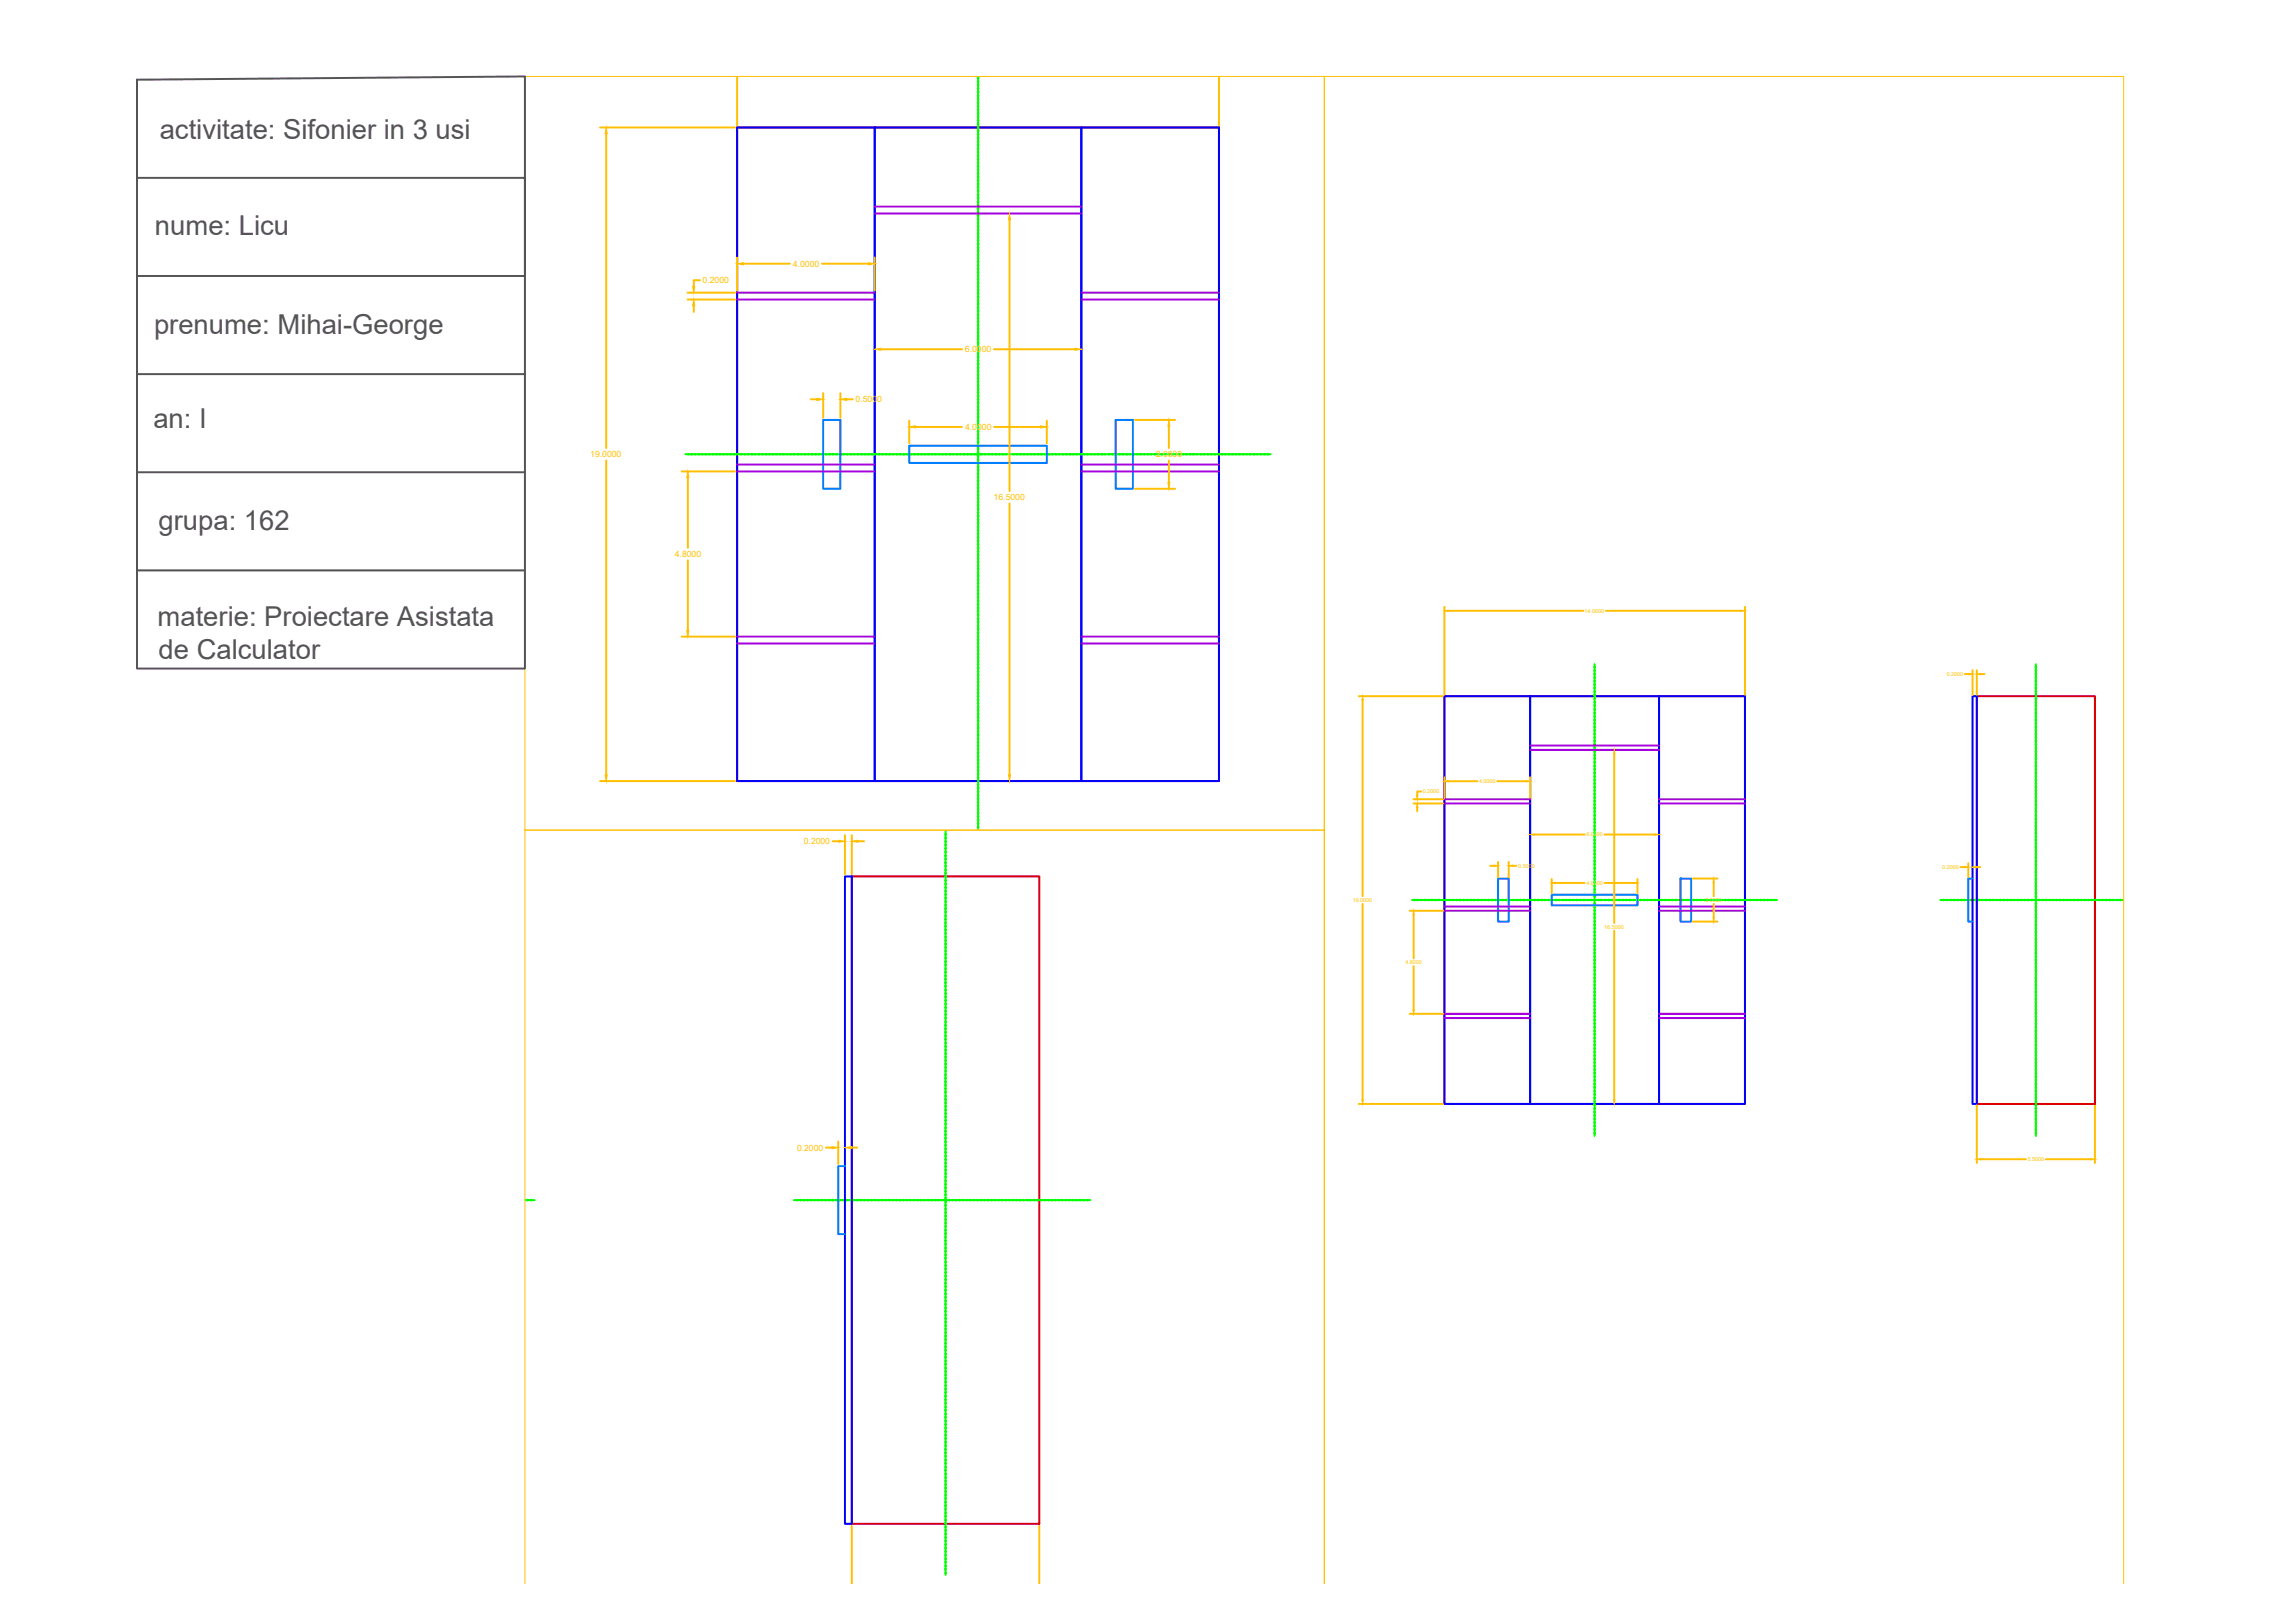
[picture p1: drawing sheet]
<svg xmlns="http://www.w3.org/2000/svg" width="297mm" height="210mm" viewBox="0 0 297 210" stroke-linecap="round" stroke-linejoin="round" font-family="sans-serif">
<defs><g id="words">
<g font-size="3.5" fill="#545454">
<text x="20.7" y="18">activitate: Sifonier in 3 usi</text>
<text x="20.1" y="30.4">nume: Licu</text>
<text x="19.9" y="43.3">prenume: Mihai-George</text>
<text x="19.8" y="55.4">an: I</text>
<text x="20.5" y="68.5">grupa: 162</text>
<text x="20.4" y="80.9">materie: Proiectare Asistata</text>
<text x="20.5" y="85.2">de Calculator</text>
</g>
<g font-size="1.1" fill="#ffbf00">
<text x="102.6" y="34.5">4.0000</text>
<text x="90.9" y="36.7">0.2000</text>
<text x="124.8" y="45.6">6.0000</text>
<text x="110.7" y="52.1">0.5000</text>
<text x="76.4" y="59.2">19.0000</text>
<text x="124.8" y="55.6">4.0000</text>
<text x="149.5" y="59.2">2.0000</text>
<text x="128.6" y="64.8">16.5000</text>
<text x="87.3" y="72.1">4.8000</text>
<text x="104" y="109.3">0.2000</text>
<text x="103.1" y="148.9">0.2000</text>
</g>
<g font-size=".7" fill="#ffbf00">
<text x="205" y="79.3">14.0000</text>
<text x="251.8" y="87.5">0.2000</text>
<text x="191.4" y="101.4">4.0000</text>
<text x="184.1" y="102.7">0.2000</text>
<text x="196.4" y="112.3">0.5000</text>
<text x="205.2" y="108.2">6.0000</text>
<text x="251.3" y="112.4">0.2000</text>
<text x="175" y="116.7">19.0000</text>
<text x="205.2" y="114.5">4.0000</text>
<text x="220.6" y="116.7">2.0000</text>
<text x="181.8" y="124.8">4.8000</text>
<text x="207.5" y="120.2">16.5000</text>
<text x="262.3" y="150.2">5.5000</text>
</g>
</g></defs>
<!-- layer: sifonier -->
<path d="M95.4 16.5h62.3v84.6h-62.3zM186.9 90.1h38.8v52.8h-38.8zM255.7 90.1h15.3v52.8h-15.3zM110.2 113.4h24.3v83.8h-24.3z" fill="none" stroke="#d00" stroke-width=".25"/>
<!-- layer: usa -->
<path d="M95.4 16.5h17.8v84.6h-17.8zM113.2 16.5h26.7v84.6h-26.7zM139.9 16.5h17.8v84.6h-17.8zM186.9 90.1h11.1v52.8h-11.1zM198 90.1h16.6v52.8h-16.6zM214.6 90.1h11.1v52.8h-11.1zM255.2 90.1h.5v52.8h-.5zM109.3 113.4h.9v83.8h-.9z" fill="none" stroke="#00f" stroke-width=".25"/>
<!-- layer: mid -->
<g fill="none" stroke="#0f0" stroke-width=".25">
<path d="M126.5 9.9v.1M126.5 10.2v.3M126.5 10.6v.3M126.5 11.1v.3M126.5 11.5v.4M126.5 12v.3M126.5 12.5v.3M126.5 12.9v.3M126.5 13.4v.3M126.5 13.8v.3M126.5 14.3v.3M126.5 14.7v.4"/>
<path d="M126.5 15.2v.3M126.5 15.7v.3M126.5 16.1v.3M126.5 16.6v.3M126.5 17v.3M126.5 17.5v.3M126.5 18v.3M126.5 18.4v.3M126.5 18.9v.3M126.5 19.3v.3M126.5 19.8v.3M126.5 20.2v.3"/>
<path d="M126.5 20.7v.3M126.5 21.2v.2M126.5 21.6v.3M126.5 22.1v.3M126.5 22.5v.3M126.5 23v.3M126.5 23.4v.3M126.5 23.9v.3M126.5 24.3v.3M126.5 24.8v.3M126.5 25.3v.3M126.5 25.7v.3"/>
<path d="M126.5 26.2v.3M126.5 26.6v.3M126.5 27.1v.3M126.5 27.5v.4M126.5 28v.3M126.5 28.5v.3M126.5 28.9v.3M126.5 29.4v.3M126.5 29.8v.3M126.5 30.3v.3M126.5 30.7v.4M126.5 31.2v.3"/>
<path d="M126.5 31.7v.3M126.5 32.1v.3M126.5 32.6v.3M126.5 33v.3M126.5 33.5v.3M126.5 34v.3M126.5 34.4v.3M126.5 34.9v.3M126.5 35.3v.3M126.5 35.8v.3M126.5 36.2v.3M126.5 36.7v.3"/>
<path d="M126.5 37.2v.3M126.5 37.6v.3M126.5 38.1v.3M126.5 38.5v.3M126.5 39v.3M126.5 39.4v.3M126.5 39.9v.3M88.7 58.8h.2M89.1 58.8h.3M89.6 58.8h.3M90 58.8h.3M90.5 58.8h.3"/>
<path d="M90.9 58.8h.3M91.4 58.8h.3M91.8 58.8h.3M92.3 58.8h.3M92.8 58.8h.3M93.2 58.8h.3M93.7 58.8h.3M94.1 58.8h.4M94.6 58.8h.3M95 58.8h.4M95.5 58.8h.3M96 58.8h.3"/>
<path d="M96.4 58.8h.3M96.9 58.8h.3M97.3 58.8h.3M97.8 58.8h.3M98.3 58.8h.3M98.7 58.8h.3M99.2 58.8h.3M99.6 58.8h.3M100.1 58.8h.3M100.5 58.8h.3M101 58.8h.3M101.5 58.8h.3"/>
<path d="M101.9 58.8h.3M102.4 58.8h.3M102.8 58.8h.3M103.3 58.8h.3M103.7 58.8h.3M104.2 58.8h.3M104.7 58.8h.3M105.1 58.8h.3M105.6 58.8h.3M106 58.8h.3M106.5 58.8h.3M106.9 58.8h.3"/>
<path d="M107.4 58.8h.3M107.9 58.8h.3M108.3 58.8h.3M108.8 58.8h.3M109.2 58.8h.3M109.7 58.8h.3M110.1 58.8h.4M110.6 58.8h.3M111.1 58.8h.3M111.5 58.8h.3M112 58.8h.3M112.4 58.8h.3"/>
<path d="M112.9 58.8h.3M113.4 58.8h.3M113.8 58.8h.3M114.3 58.8h.3M114.7 58.8h.3M115.2 58.8h.3M115.6 58.8h.3M116.1 58.8h.3M116.6 58.8h.2M117 58.8h.3M117.5 58.8h.3M117.9 58.8h.3"/>
<path d="M118.4 58.8h.3M118.8 58.8h.3M119.3 58.8h.3M119.7 58.8h.3M120.2 58.8h.3M120.7 58.8h.3M121.1 58.8h.3M121.6 58.8h.3M122 58.8h.3M122.5 58.8h.3M122.9 58.8h.4M123.4 58.8h.3"/>
<path d="M123.9 58.8h.3M124.3 58.8h.3M124.8 58.8h.3M125.2 58.8h.3M125.7 58.8h.3M126.2 58.8h.3M126.5 40.4v.2M126.5 40.8v.3M126.5 41.3v.3M126.5 41.7v.3M126.5 42.2v.3M126.5 42.6v.3"/>
<path d="M126.5 43.1v.3M126.5 43.5v.4M126.5 44v.3M126.5 44.5v.3M126.5 44.9v.3M126.5 45.4v.3M126.5 45.8v.4M126.5 46.3v.3M126.5 46.7v.4M126.5 47.2v.3M126.5 47.7v.3M126.5 48.1v.3"/>
<path d="M126.5 48.6v.3M126.5 49v.3M126.5 49.5v.3M126.5 50v.3M126.5 50.4v.3M126.5 50.9v.3M126.5 51.3v.3M126.5 51.8v.3M126.5 52.2v.3M126.5 52.7v.3M126.5 53.2v.3M126.5 53.6v.3"/>
<path d="M126.5 54.1v.3M126.5 54.5v.3M126.5 55v.3M126.5 55.4v.3M126.5 55.9v.3M126.5 56.4v.2M126.5 56.8v.3M126.5 57.3v.3M126.5 57.7v.3M126.5 58.2v.3M126.5 58.6v.3M126.5 59.1v.3"/>
<path d="M126.5 59.5v.4M126.6 58.8h.3M127.1 58.8h.3M127.5 58.8h.3M128 58.8h.3M128.4 58.8h.3M128.9 58.8h.3M129.4 58.8h.3M129.8 58.8h.3M130.3 58.8h.3M130.7 58.8h.3M131.2 58.8h.3"/>
<path d="M131.6 58.8h.3M132.1 58.8h.3M132.6 58.8h.2M133 58.8h.3M133.5 58.8h.3M133.9 58.8h.3M134.4 58.8h.3M134.8 58.8h.3M135.3 58.8h.3M135.7 58.8h.4M136.2 58.8h.3M136.7 58.8h.3"/>
<path d="M137.1 58.8h.3M137.6 58.8h.3M138 58.8h.4M138.5 58.8h.3M138.9 58.8h.4M139.4 58.8h.3M139.9 58.8h.3M140.3 58.8h.3M140.8 58.8h.3M141.2 58.8h.3M141.7 58.8h.3M142.2 58.8h.3"/>
<path d="M142.6 58.8h.3M143.1 58.8h.3M143.5 58.8h.3M144 58.8h.3M144.4 58.8h.3M144.9 58.8h.3M145.4 58.8h.3M145.8 58.8h.3M146.3 58.8h.3M146.7 58.8h.3M147.2 58.8h.3M147.6 58.8h.3"/>
<path d="M148.1 58.8h.3M148.6 58.8h.3M149 58.8h.3M149.5 58.8h.3M149.9 58.8h.3M150.4 58.8h.3M150.8 58.8h.4M151.3 58.8h.3M151.8 58.8h.3M152.2 58.8h.3M152.7 58.8h.3M153.1 58.8h.3"/>
<path d="M153.6 58.8h.3M154 58.8h.4M154.5 58.8h.3M155 58.8h.3M155.4 58.8h.3M155.9 58.8h.3M156.3 58.8h.3M156.8 58.8h.3M157.3 58.8h.3M157.7 58.8h.3M158.2 58.8h.3M158.6 58.8h.3"/>
<path d="M159.1 58.8h.3M159.5 58.8h.3M160 58.8h.3M160.5 58.8h.2M160.9 58.8h.3M161.4 58.8h.3M161.8 58.8h.3M162.3 58.8h.3M162.7 58.8h.3M163.2 58.8h.3M163.6 58.8h.4M164.1 58.8h.3"/>
<path d="M126.5 60v.3M126.5 60.5v.3M126.5 60.9v.3M126.5 61.4v.3M126.5 61.8v.4M126.5 62.3v.3M126.5 62.7v.4M126.5 63.2v.3M126.5 63.7v.3M126.5 64.1v.3M126.5 64.6v.3M126.5 65v.3"/>
<path d="M126.5 65.5v.3M126.5 66v.3M126.5 66.4v.3M126.5 66.9v.3M126.5 67.3v.3M126.5 67.8v.3M126.5 68.2v.3M126.5 68.7v.3M126.5 69.2v.3M126.5 69.6v.3M126.5 70.1v.3M126.5 70.5v.3"/>
<path d="M126.5 71v.3M126.5 71.4v.3M126.5 71.9v.3M126.5 72.4v.3M126.5 72.8v.3M126.5 73.3v.3M126.5 73.7v.3M126.5 74.2v.3M126.5 74.6v.3M126.5 75.1v.3M126.5 75.6v.3M126.5 76v.3"/>
<path d="M126.5 76.5v.3M126.5 76.9v.3M126.5 77.4v.3M126.5 77.8v.4M126.5 78.3v.3M126.5 78.7v.4M126.5 79.2v.3M126.5 79.7v.3M126.5 80.1v.3M126.5 80.6v.3M126.5 81v.4M126.5 81.5v.3"/>
<path d="M126.5 82v.3M126.5 82.4v.3M126.5 82.9v.3M126.5 83.3v.3M126.5 83.8v.3M126.5 84.3v.2M126.5 84.7v.3M126.5 85.2v.3M126.5 85.6v.3M126.5 86.1v.3M126.5 86.5v.3M126.5 87v.3"/>
<path d="M126.5 87.4v.3M126.5 87.9v.3M126.5 88.4v.3M126.5 88.8v.3M126.5 89.3v.3M126.5 89.7v.3M126.5 90.2v.3M126.5 90.6v.3M126.5 91.1v.3M126.5 91.6v.3M126.5 92v.3M126.5 92.5v.3"/>
<path d="M126.5 92.9v.3M126.5 93.4v.3M126.5 93.8v.4M126.5 94.3v.3M126.5 94.7v.4M126.5 95.2v.3M126.5 95.7v.3M126.5 96.1v.3M126.5 96.6v.3M126.5 97v.4M126.5 97.5v.3M126.5 98v.3"/>
<path d="M126.5 98.4v.3M126.5 98.9v.3M126.5 99.3v.3M126.5 99.8v.3M206.3 85.9v.3M206.3 86.4v.3M206.3 86.8v.4M206.3 87.3v.3M206.3 87.7v.4M206.3 88.2v.3M206.3 88.7v.3M206.3 89.1v.3"/>
<path d="M206.3 89.6v.3M206.3 90v.3M206.3 90.5v.3M206.3 90.9v.4M206.3 91.4v.3M206.3 91.9v.3M206.3 92.3v.3M206.3 92.8v.3M206.3 93.2v.3M206.3 93.7v.3M206.3 94.2v.3M206.3 94.6v.3"/>
<path d="M206.3 95.1v.3M206.3 95.5v.3M206.3 96v.3M206.3 96.4v.3M206.3 96.9v.3M206.3 97.4v.2M206.3 97.8v.3M206.3 98.3v.3M206.3 98.7v.3M206.3 99.2v.3M206.3 99.6v.3M263.4 85.9v.3"/>
<path d="M263.4 86.4v.3M263.4 86.8v.4M263.4 87.3v.3M263.4 87.7v.4M263.4 88.2v.3M263.4 88.7v.3M263.4 89.1v.3M263.4 89.6v.3M263.4 90v.3M263.4 90.5v.3M263.4 90.9v.4M263.4 91.4v.3"/>
<path d="M263.4 91.9v.3M263.4 92.3v.3M263.4 92.8v.3M263.4 93.2v.3M263.4 93.7v.3M263.4 94.2v.3M263.4 94.6v.3M263.4 95.1v.3M263.4 95.5v.3M263.4 96v.3M263.4 96.4v.3M263.4 96.9v.3"/>
<path d="M263.4 97.4v.2M263.4 97.8v.3M263.4 98.3v.3M263.4 98.7v.3M263.4 99.2v.3M263.4 99.6v.3M122.3 107.5h.1M122.3 107.4h.1M122.3 107.6v.3M122.3 108.1v.3M122.3 108.5v.3M122.3 109v.3"/>
<path d="M122.3 109.4v.3M122.3 109.9v.3M122.3 110.3v.3M122.3 110.8v.3M122.3 111.3v.3M122.3 111.7v.3M122.3 112.2v.3M122.3 112.6v.3M122.3 113.1v.3M122.3 113.5v.3M122.3 114v.3M122.3 114.5v.3"/>
<path d="M122.3 114.9v.3M122.3 115.4v.3M122.3 115.8v.3M122.3 116.3v.3M122.3 116.7v.4M122.3 117.2v.3M122.3 117.7v.3M122.3 118.1v.3M122.3 118.6v.3M122.3 119v.3M122.3 119.5v.3M122.3 119.9v.4"/>
<path d="M126.5 100.3v.2M126.5 100.7v.3M126.5 101.2v.3M126.5 101.6v.3M126.5 102.1v.3M126.5 102.5v.3M126.5 103v.3M126.5 103.4v.3M126.5 103.9v.3M126.5 104.4v.3M126.5 104.8v.3M126.5 105.3v.3"/>
<path d="M126.5 105.7v.3M126.5 106.2v.3M126.5 106.6v.3M126.5 107.1v.3M182.7 116.5h.2M183.1 116.5h.3M183.5 116.5h.3M184 116.5h.3M184.4 116.5h.3M184.9 116.5h.3M185.3 116.5h.3M185.8 116.5h.3"/>
<path d="M186.3 116.5h.2M186.7 116.5h.3M187.2 116.5h.3M187.6 116.5h.3M188.1 116.5h.3M188.5 116.5h.3M189 116.5h.3M189.4 116.5h.4M189.9 116.5h.3M190.4 116.5h.3M190.8 116.5h.3M191.3 116.5h.3"/>
<path d="M191.7 116.5h.4M192.2 116.5h.3M192.7 116.5h.3M193.1 116.5h.3M193.6 116.5h.3M194 116.5h.3M194.5 116.5h.3M195 116.5h.2M195.4 116.5h.3M195.9 116.5h.3M196.3 116.5h.3M196.8 116.5h.3"/>
<path d="M197.2 116.5h.3M197.7 116.5h.3M198.1 116.5h.3M198.6 116.5h.3M199.1 116.5h.3M199.5 116.5h.3M200 116.5h.3M200.4 116.5h.3M200.9 116.5h.3M201.3 116.5h.3M201.8 116.5h.3M202.3 116.5h.3"/>
<path d="M202.7 116.5h.3M203.2 116.5h.3M203.6 116.5h.3M204.1 116.5h.3M204.5 116.5h.4M205 116.5h.3M205.5 116.5h.3M205.9 116.5h.3M206.3 100.1v.3M206.3 100.5v.3M206.3 101v.3M206.3 101.5v.3"/>
<path d="M206.3 101.9v.3M206.3 102.4v.3M206.3 102.8v.3M206.3 103.3v.3M206.3 103.7v.4M206.3 104.2v.3M206.3 104.7v.3M206.3 105.1v.3M206.3 105.6v.3M206.3 106v.3M206.3 106.5v.3M206.3 106.9v.4"/>
<path d="M206.3 107.4v.3M206.3 107.9v.3M206.3 108.3v.3M206.3 108.8v.3M206.3 109.2v.3M206.3 109.7v.3M206.3 110.2v.3M206.3 110.6v.3M206.3 111.1v.3M206.3 111.5v.3M206.3 112v.3M206.3 112.4v.3"/>
<path d="M206.3 112.9v.3M206.3 113.4v.3M206.3 113.8v.3M206.3 114.3v.3M206.3 114.7v.3M206.3 115.2v.3M206.3 115.6v.3M206.3 116.1v.3M206.3 116.6v.2M206.3 117v.3M206.3 117.5v.3M206.3 117.9v.3"/>
<path d="M206.3 118.4v.3M206.3 118.8v.3M206.3 119.3v.3M206.3 119.7v.4M206.4 116.5h.3M206.8 116.5h.3M207.3 116.5h.3M207.7 116.5h.4M208.2 116.5h.3M208.7 116.5h.3M209.1 116.5h.3M209.6 116.5h.3"/>
<path d="M210 116.5h.3M210.5 116.5h.3M211 116.5h.3M211.4 116.5h.3M211.9 116.5h.3M212.3 116.5h.3M212.8 116.5h.3M213.2 116.5h.3M213.7 116.5h.3M214.2 116.5h.2M214.6 116.5h.3M215.1 116.5h.3"/>
<path d="M215.5 116.5h.3M216 116.5h.3M216.4 116.5h.3M216.9 116.5h.3M217.3 116.5h.4M217.8 116.5h.3M218.3 116.5h.3M218.7 116.5h.3M219.2 116.5h.3M219.6 116.5h.3M220.1 116.5h.3M220.5 116.5h.4"/>
<path d="M221 116.5h.3M221.5 116.5h.3M221.9 116.5h.3M222.4 116.5h.3M222.8 116.5h.3M223.3 116.5h.3M223.8 116.5h.3M224.2 116.5h.3M224.7 116.5h.3M225.1 116.5h.3M225.6 116.5h.3M226 116.5h.3"/>
<path d="M226.5 116.5h.3M227 116.5h.3M227.4 116.5h.3M227.9 116.5h.3M228.3 116.5h.3M228.8 116.5h.3M229.2 116.5h.3M229.7 116.5h.2M251 116.5h.4M251.5 116.5h.3M252 116.5h.3M252.4 116.5h.3"/>
<path d="M252.9 116.5h.3M253.4 116.5h.2M253.8 116.5h.3M254.3 116.5h.3M254.7 116.5h.3M255.2 116.5h.3M255.6 116.5h.3M256.1 116.5h.3M256.5 116.5h.4M257 116.5h.3M257.5 116.5h.3M257.9 116.5h.3"/>
<path d="M258.4 116.5h.3M258.8 116.5h.4M259.3 116.5h.3M259.7 116.5h.4M260.2 116.5h.3M260.7 116.5h.3M261.1 116.5h.3M261.6 116.5h.3M262 116.5h.3M262.5 116.5h.3M263 116.5h.3M263.4 100.1v.3"/>
<path d="M263.4 100.5v.3M263.4 101v.3M263.4 101.5v.3M263.4 101.9v.3M263.4 102.4v.3M263.4 102.8v.3M263.4 103.3v.3M263.4 103.7v.4M263.4 104.2v.3M263.4 104.7v.3M263.4 105.1v.3M263.4 105.6v.3"/>
<path d="M263.4 106v.3M263.4 106.5v.3M263.4 106.9v.4M263.4 107.4v.3M263.4 107.9v.3M263.4 108.3v.3M263.4 108.8v.3M263.4 109.2v.3M263.4 109.7v.3M263.4 110.2v.3M263.4 110.6v.3M263.4 111.1v.3"/>
<path d="M263.4 111.5v.3M263.4 112v.3M263.4 112.4v.3M263.4 112.9v.3M263.4 113.4v.3M263.4 113.8v.3M263.4 114.3v.3M263.4 114.7v.3M263.4 115.2v.3M263.4 115.6v.3M263.4 116.1v.3M263.4 116.6v.2"/>
<path d="M263.4 117v.3M263.4 117.5v.3M263.4 117.9v.3M263.4 118.4v.3M263.4 118.8v.3M263.4 119.3v.3M263.4 119.7v.4M263.4 116.5h.3M263.9 116.5h.3M264.3 116.5h.3M264.8 116.5h.3M265.2 116.5h.3"/>
<path d="M265.7 116.5h.3M266.2 116.5h.3M266.6 116.5h.3M267.1 116.5h.3M267.5 116.5h.3M268 116.5h.3M268.4 116.5h.3M268.9 116.5h.3M269.4 116.5h.3M269.8 116.5h.3M270.3 116.5h.3M270.7 116.5h.3"/>
<path d="M271.2 116.5h.3M271.6 116.5h.4M272.1 116.5h.3M272.5 116.5h.4M273 116.5h.3M273.5 116.5h.3M273.9 116.5h.3M274.4 116.5h.3M122.3 120.4v.3M122.3 120.9v.3M122.3 121.3v.3M122.3 121.8v.3"/>
<path d="M122.3 122.2v.3M122.3 122.7v.3M122.3 123.2v.3M122.3 123.6v.3M122.3 124.1v.3M122.3 124.5v.3M122.3 125v.3M122.3 125.4v.3M122.3 125.9v.3M122.3 126.4v.2M122.3 126.8v.3M122.3 127.3v.3"/>
<path d="M122.3 127.7v.3M122.3 128.2v.3M122.3 128.6v.3M122.3 129.1v.3M122.3 129.5v.3M122.3 130v.3M122.3 130.5v.3M122.3 130.9v.3M122.3 131.4v.3M122.3 131.8v.3M122.3 132.3v.3M122.3 132.7v.4"/>
<path d="M122.3 133.2v.3M122.3 133.7v.3M122.3 134.1v.3M122.3 134.6v.3M122.3 135v.3M122.3 135.5v.3M122.3 135.9v.4M122.3 136.4v.3M122.3 136.9v.3M122.3 137.3v.3M122.3 137.8v.3M122.3 138.2v.3"/>
<path d="M122.3 138.7v.3M122.3 139.2v.3M122.3 139.6v.3M206.3 120.2v.3M206.3 120.7v.3M206.3 121.1v.3M206.3 121.6v.3M206.3 122v.4M206.3 122.5v.3M206.3 122.9v.4M206.3 123.4v.3M206.3 123.9v.3"/>
<path d="M206.3 124.3v.3M206.3 124.8v.3M206.3 125.2v.3M206.3 125.7v.3M206.3 126.2v.3M206.3 126.6v.3M206.3 127.1v.3M206.3 127.5v.3M206.3 128v.3M206.3 128.4v.3M206.3 128.9v.3M206.3 129.4v.3"/>
<path d="M206.3 129.8v.3M206.3 130.3v.3M206.3 130.7v.3M206.3 131.2v.3M206.3 131.6v.3M206.3 132.1v.3M206.3 132.6v.2M206.3 133v.3M206.3 133.5v.3M206.3 133.9v.3M206.3 134.4v.3M206.3 134.8v.3"/>
<path d="M206.3 135.3v.3M206.3 135.7v.4M206.3 136.2v.3M206.3 136.7v.3M206.3 137.1v.3M206.3 137.6v.3M206.3 138v.4M206.3 138.5v.3M206.3 138.9v.4M206.3 139.4v.3M206.3 139.9v.3M263.4 120.2v.3"/>
<path d="M263.4 120.7v.3M263.4 121.1v.3M263.4 121.6v.3M263.4 122v.4M263.4 122.5v.3M263.4 122.9v.4M263.4 123.4v.3M263.4 123.9v.3M263.4 124.3v.3M263.4 124.8v.3M263.4 125.2v.3M263.4 125.7v.3"/>
<path d="M263.4 126.2v.3M263.4 126.6v.3M263.4 127.1v.3M263.4 127.5v.3M263.4 128v.3M263.4 128.4v.3M263.4 128.9v.3M263.4 129.4v.3M263.4 129.8v.3M263.4 130.3v.3M263.4 130.7v.3M263.4 131.2v.3"/>
<path d="M263.4 131.6v.3M263.4 132.1v.3M263.4 132.6v.2M263.4 133v.3M263.4 133.5v.3M263.4 133.9v.3M263.4 134.4v.3M263.4 134.8v.3M263.4 135.3v.3M263.4 135.7v.4M263.4 136.2v.3M263.4 136.7v.3"/>
<path d="M263.4 137.1v.3M263.4 137.6v.3M263.4 138v.4M263.4 138.5v.3M263.4 138.9v.4M263.4 139.4v.3M263.4 139.9v.3M67.9 155.3h.3M68.4 155.3h.3M68.8 155.3h.4M102.7 155.3h.4M103.2 155.3h.3"/>
<path d="M103.7 155.3h.3M104.1 155.3h.3M104.6 155.3h.3M105 155.3h.4M105.5 155.3h.3M105.9 155.3h.4M106.4 155.3h.3M106.9 155.3h.3M107.3 155.3h.3M107.8 155.3h.3M108.2 155.3h.3M108.7 155.3h.3"/>
<path d="M109.2 155.3h.3M109.6 155.3h.3M110.1 155.3h.3M110.5 155.3h.3M111 155.3h.3M111.4 155.3h.3M111.9 155.3h.3M112.4 155.3h.3M112.8 155.3h.3M113.3 155.3h.3M113.7 155.3h.3M114.2 155.3h.3"/>
<path d="M114.6 155.3h.3M115.1 155.3h.3M115.6 155.3h.3M116 155.3h.3M116.5 155.3h.3M116.9 155.3h.3M117.4 155.3h.3M117.8 155.3h.4M118.3 155.3h.3M118.8 155.3h.3M119.2 155.3h.3M119.7 155.3h.3"/>
<path d="M120.1 155.3h.3M120.6 155.3h.3M121 155.3h.4M121.5 155.3h.3M122 155.3h.3M122.3 140.1v.3M122.3 140.5v.3M122.3 141v.3M122.3 141.4v.3M122.3 141.9v.3M122.3 142.4v.2M122.3 142.8v.3"/>
<path d="M122.3 143.3v.3M122.3 143.7v.3M122.3 144.2v.3M122.3 144.6v.3M122.3 145.1v.3M122.3 145.5v.3M122.3 146v.3M122.3 146.5v.3M122.3 146.9v.3M122.3 147.4v.3M122.3 147.8v.3M122.3 148.3v.3"/>
<path d="M122.3 148.7v.4M122.3 149.2v.3M122.3 149.7v.3M122.3 150.1v.3M122.3 150.6v.3M122.3 151v.3M122.3 151.5v.3M122.3 151.9v.4M122.3 152.4v.3M122.3 152.9v.3M122.3 153.3v.3M122.3 153.8v.3"/>
<path d="M122.3 154.2v.3M122.3 154.7v.3M122.3 155.2v.3M122.3 155.6v.3M122.3 156.1v.3M122.3 156.5v.3M122.3 157v.3M122.3 157.4v.3M122.3 157.9v.3M122.3 158.4v.3M122.3 158.8v.3M122.3 159.3v.3"/>
<path d="M122.3 159.7v.3M122.4 155.3h.3M122.9 155.3h.3M123.3 155.3h.3M123.8 155.3h.3M124.3 155.3h.3M124.7 155.3h.3M125.2 155.3h.3M125.6 155.3h.3M126.1 155.3h.3M126.5 155.3h.3M127 155.3h.3"/>
<path d="M127.5 155.3h.2M127.9 155.3h.3M128.4 155.3h.3M128.8 155.3h.3M129.3 155.3h.3M129.7 155.3h.3M130.2 155.3h.3M130.6 155.3h.4M131.1 155.3h.3M131.6 155.3h.3M132 155.3h.3M132.5 155.3h.3"/>
<path d="M132.9 155.3h.4M133.4 155.3h.3M133.8 155.3h.4M134.3 155.3h.3M134.8 155.3h.3M135.2 155.3h.3M135.7 155.3h.3M136.1 155.3h.3M136.6 155.3h.3M137.1 155.3h.3M137.5 155.3h.3M138 155.3h.3"/>
<path d="M138.4 155.3h.3M138.9 155.3h.3M139.3 155.3h.3M139.8 155.3h.3M140.3 155.3h.3M140.7 155.3h.4M206.3 140.3v.3M206.3 140.8v.3M206.3 141.2v.3M206.3 141.7v.3M206.3 142.2v.3M206.3 142.6v.3"/>
<path d="M206.3 143.1v.3M206.3 143.5v.3M206.3 144v.3M206.3 144.4v.3M206.3 144.9v.3M206.3 145.4v.3M206.3 145.8v.3M206.3 146.3v.3M206.3 146.7v.3M263.4 140.3v.3M263.4 140.8v.3M263.4 141.2v.3"/>
<path d="M263.4 141.7v.3M263.4 142.2v.3M263.4 142.6v.3M263.4 143.1v.3M263.4 143.5v.3M263.4 144v.3M263.4 144.4v.3M263.4 144.9v.3M263.4 145.4v.3M263.4 145.8v.3M263.4 146.3v.3M263.4 146.7v.3"/>
<path d="M122.3 160.2v.3M122.3 160.6v.3M122.3 161.1v.3M122.3 161.6v.3M122.3 162v.3M122.3 162.5v.3M122.3 162.9v.3M122.3 163.4v.3M122.3 163.8v.4M122.3 164.3v.3M122.3 164.7v.4M122.3 165.2v.3"/>
<path d="M122.3 165.7v.3M122.3 166.1v.3M122.3 166.6v.3M122.3 167v.4M122.3 167.5v.3M122.3 168v.3M122.3 168.4v.3M122.3 168.9v.3M122.3 169.3v.3M122.3 169.8v.3M122.3 170.3v.2M122.3 170.7v.3"/>
<path d="M122.3 171.2v.3M122.3 171.6v.3M122.3 172.1v.3M122.3 172.5v.3M122.3 173v.3M122.3 173.4v.3M122.3 173.9v.3M122.3 174.4v.3M122.3 174.8v.3M122.3 175.3v.3M122.3 175.7v.3M122.3 176.2v.3"/>
<path d="M122.3 176.6v.3M122.3 177.1v.3M122.3 177.6v.3M122.3 178v.3M122.3 178.5v.3M122.3 178.9v.3M122.3 179.4v.3M122.3 179.8v.4M122.3 180.3v.3M122.3 180.7v.4M122.3 181.2v.3M122.3 181.7v.3"/>
<path d="M122.3 182.1v.3M122.3 182.6v.3M122.3 183v.4M122.3 183.5v.3M122.3 184v.3M122.3 184.4v.3M122.3 184.9v.3M122.3 185.3v.3M122.3 185.8v.3M122.3 186.3v.2M122.3 186.7v.3M122.3 187.2v.3"/>
<path d="M122.3 187.6v.3M122.3 188.1v.3M122.3 188.5v.3M122.3 189v.3M122.3 189.4v.3M122.3 189.9v.3M122.3 190.4v.3M122.3 190.8v.3M122.3 191.3v.3M122.3 191.7v.3M122.3 192.2v.3M122.3 192.6v.3"/>
<path d="M122.3 193.1v.3M122.3 193.6v.3M122.3 194v.3M122.3 194.5v.3M122.3 194.9v.3M122.3 195.4v.3M122.3 195.8v.4M122.3 196.3v.3M122.3 196.8v.3M122.3 197.2v.3M122.3 197.7v.3M122.3 198.1v.3"/>
<path d="M122.3 198.6v.3M122.3 199.1v.3M122.3 199.5v.3M122.3 200v.3M122.3 200.4v.3M122.3 200.9v.3M122.3 201.3v.3M122.3 201.8v.3M122.3 202.3v.3M122.3 202.7v.3M122.3 203.2v.3M122.3 203.6v.2"/>
</g>
<g fill="#0f0" stroke="#0f0" stroke-width=".13">
<circle cx="126.5" cy="10.1" r=".11"/>
<circle cx="126.5" cy="10.5" r=".11"/>
<circle cx="126.5" cy="11" r=".11"/>
<circle cx="126.5" cy="11.5" r=".11"/>
<circle cx="126.5" cy="11.9" r=".11"/>
<circle cx="126.5" cy="12.4" r=".11"/>
<circle cx="126.5" cy="12.8" r=".11"/>
<circle cx="126.5" cy="13.3" r=".11"/>
<circle cx="126.5" cy="13.8" r=".11"/>
<circle cx="126.5" cy="14.2" r=".11"/>
<circle cx="126.5" cy="14.7" r=".11"/>
<circle cx="126.5" cy="15.1" r=".11"/>
<circle cx="126.5" cy="15.6" r=".11"/>
<circle cx="126.5" cy="16.1" r=".11"/>
<circle cx="126.5" cy="16.5" r=".11"/>
<circle cx="126.5" cy="17" r=".11"/>
<circle cx="126.5" cy="17.4" r=".11"/>
<circle cx="126.5" cy="17.9" r=".11"/>
<circle cx="126.5" cy="18.3" r=".11"/>
<circle cx="126.5" cy="18.8" r=".11"/>
<circle cx="126.5" cy="19.2" r=".11"/>
<circle cx="126.5" cy="19.7" r=".11"/>
<circle cx="126.5" cy="20.2" r=".11"/>
<circle cx="126.5" cy="20.6" r=".11"/>
<circle cx="126.5" cy="21.1" r=".11"/>
<circle cx="126.5" cy="21.5" r=".11"/>
<circle cx="126.5" cy="22" r=".11"/>
<circle cx="126.5" cy="22.4" r=".11"/>
<circle cx="126.5" cy="22.9" r=".11"/>
<circle cx="126.5" cy="23.4" r=".11"/>
<circle cx="126.5" cy="23.8" r=".11"/>
<circle cx="126.5" cy="24.3" r=".11"/>
<circle cx="126.5" cy="24.7" r=".11"/>
<circle cx="126.5" cy="25.2" r=".11"/>
<circle cx="126.5" cy="25.6" r=".11"/>
<circle cx="126.5" cy="26.1" r=".11"/>
<circle cx="126.5" cy="26.6" r=".11"/>
<circle cx="126.5" cy="27" r=".11"/>
<circle cx="126.5" cy="27.5" r=".11"/>
<circle cx="126.5" cy="27.9" r=".11"/>
<circle cx="126.5" cy="28.4" r=".11"/>
<circle cx="126.5" cy="28.8" r=".11"/>
<circle cx="126.5" cy="29.3" r=".11"/>
<circle cx="126.5" cy="29.8" r=".11"/>
<circle cx="126.5" cy="30.2" r=".11"/>
<circle cx="126.5" cy="30.7" r=".11"/>
<circle cx="126.5" cy="31.1" r=".11"/>
<circle cx="126.5" cy="31.6" r=".11"/>
<circle cx="126.5" cy="32.1" r=".11"/>
<circle cx="126.5" cy="32.5" r=".11"/>
<circle cx="126.5" cy="33" r=".11"/>
<circle cx="126.5" cy="33.4" r=".11"/>
<circle cx="126.5" cy="33.9" r=".11"/>
<circle cx="126.5" cy="34.3" r=".11"/>
<circle cx="126.5" cy="34.8" r=".11"/>
<circle cx="126.5" cy="35.3" r=".11"/>
<circle cx="126.5" cy="35.7" r=".11"/>
<circle cx="126.5" cy="36.2" r=".11"/>
<circle cx="126.5" cy="36.6" r=".11"/>
<circle cx="126.5" cy="37.1" r=".11"/>
<circle cx="126.5" cy="37.5" r=".11"/>
<circle cx="126.5" cy="38" r=".11"/>
<circle cx="126.5" cy="38.4" r=".11"/>
<circle cx="126.5" cy="38.9" r=".11"/>
<circle cx="126.5" cy="39.4" r=".11"/>
<circle cx="126.5" cy="39.8" r=".11"/>
<circle cx="126.5" cy="40.3" r=".11"/>
<circle cx="126.5" cy="40.7" r=".11"/>
<circle cx="126.5" cy="41.2" r=".11"/>
<circle cx="126.5" cy="41.6" r=".11"/>
<circle cx="126.5" cy="42.1" r=".11"/>
<circle cx="126.5" cy="42.6" r=".11"/>
<circle cx="126.5" cy="43" r=".11"/>
<circle cx="126.5" cy="43.5" r=".11"/>
<circle cx="126.5" cy="43.9" r=".11"/>
<circle cx="126.5" cy="44.4" r=".11"/>
<circle cx="126.5" cy="44.8" r=".11"/>
<circle cx="126.5" cy="45.3" r=".11"/>
<circle cx="126.5" cy="45.8" r=".11"/>
<circle cx="126.5" cy="46.2" r=".11"/>
<circle cx="126.5" cy="46.7" r=".11"/>
<circle cx="126.5" cy="47.1" r=".11"/>
<circle cx="126.5" cy="47.6" r=".11"/>
<circle cx="126.5" cy="48.1" r=".11"/>
<circle cx="126.5" cy="48.5" r=".11"/>
<circle cx="126.5" cy="49" r=".11"/>
<circle cx="126.5" cy="49.4" r=".11"/>
<circle cx="126.5" cy="49.9" r=".11"/>
<circle cx="126.5" cy="50.3" r=".11"/>
<circle cx="126.5" cy="50.8" r=".11"/>
<circle cx="126.5" cy="51.3" r=".11"/>
<circle cx="126.5" cy="51.7" r=".11"/>
<circle cx="126.5" cy="52.2" r=".11"/>
<circle cx="126.5" cy="52.6" r=".11"/>
<circle cx="126.5" cy="53.1" r=".11"/>
<circle cx="126.5" cy="53.5" r=".11"/>
<circle cx="126.5" cy="54" r=".11"/>
<circle cx="126.5" cy="54.4" r=".11"/>
<circle cx="126.5" cy="54.9" r=".11"/>
<circle cx="126.5" cy="55.4" r=".11"/>
<circle cx="126.5" cy="55.8" r=".11"/>
<circle cx="126.5" cy="56.3" r=".11"/>
<circle cx="126.5" cy="56.7" r=".11"/>
<circle cx="126.5" cy="57.2" r=".11"/>
<circle cx="126.5" cy="57.6" r=".11"/>
<circle cx="126.5" cy="58.1" r=".11"/>
<circle cx="126.5" cy="58.6" r=".11"/>
<circle cx="126.5" cy="59" r=".11"/>
<circle cx="126.5" cy="59.5" r=".11"/>
<circle cx="126.5" cy="59.9" r=".11"/>
<circle cx="126.5" cy="60.4" r=".11"/>
<circle cx="126.5" cy="60.8" r=".11"/>
<circle cx="126.5" cy="61.3" r=".11"/>
<circle cx="126.5" cy="61.8" r=".11"/>
<circle cx="126.5" cy="62.2" r=".11"/>
<circle cx="126.5" cy="62.7" r=".11"/>
<circle cx="126.5" cy="63.1" r=".11"/>
<circle cx="126.5" cy="63.6" r=".11"/>
<circle cx="126.5" cy="64.1" r=".11"/>
<circle cx="126.5" cy="64.5" r=".11"/>
<circle cx="126.5" cy="65" r=".11"/>
<circle cx="126.5" cy="65.4" r=".11"/>
<circle cx="126.5" cy="65.9" r=".11"/>
<circle cx="126.5" cy="66.3" r=".11"/>
<circle cx="126.5" cy="66.8" r=".11"/>
<circle cx="126.5" cy="67.3" r=".11"/>
<circle cx="126.5" cy="67.7" r=".11"/>
<circle cx="126.5" cy="68.2" r=".11"/>
<circle cx="126.5" cy="68.6" r=".11"/>
<circle cx="126.5" cy="69.1" r=".11"/>
<circle cx="126.5" cy="69.5" r=".11"/>
<circle cx="126.5" cy="70" r=".11"/>
<circle cx="126.5" cy="70.5" r=".11"/>
<circle cx="126.5" cy="70.9" r=".11"/>
<circle cx="126.5" cy="71.4" r=".11"/>
<circle cx="126.5" cy="71.8" r=".11"/>
<circle cx="126.5" cy="72.3" r=".11"/>
<circle cx="126.5" cy="72.7" r=".11"/>
<circle cx="126.5" cy="73.2" r=".11"/>
<circle cx="126.5" cy="73.6" r=".11"/>
<circle cx="126.5" cy="74.1" r=".11"/>
<circle cx="126.5" cy="74.6" r=".11"/>
<circle cx="126.5" cy="75" r=".11"/>
<circle cx="126.5" cy="75.5" r=".11"/>
<circle cx="126.5" cy="75.9" r=".11"/>
<circle cx="126.5" cy="76.4" r=".11"/>
<circle cx="126.5" cy="76.8" r=".11"/>
<circle cx="126.5" cy="77.3" r=".11"/>
<circle cx="126.5" cy="77.8" r=".11"/>
<circle cx="126.5" cy="78.2" r=".11"/>
<circle cx="126.5" cy="78.7" r=".11"/>
<circle cx="126.5" cy="79.1" r=".11"/>
<circle cx="126.5" cy="79.6" r=".11"/>
<circle cx="126.5" cy="80.1" r=".11"/>
<circle cx="126.5" cy="80.5" r=".11"/>
<circle cx="126.5" cy="81" r=".11"/>
<circle cx="126.5" cy="81.4" r=".11"/>
<circle cx="126.5" cy="81.9" r=".11"/>
<circle cx="126.5" cy="82.3" r=".11"/>
<circle cx="126.5" cy="82.8" r=".11"/>
<circle cx="126.5" cy="83.3" r=".11"/>
<circle cx="126.5" cy="83.7" r=".11"/>
<circle cx="126.5" cy="84.2" r=".11"/>
<circle cx="126.5" cy="84.6" r=".11"/>
<circle cx="126.5" cy="85.1" r=".11"/>
<circle cx="126.5" cy="85.5" r=".11"/>
<circle cx="126.5" cy="86" r=".11"/>
<circle cx="126.5" cy="86.5" r=".11"/>
<circle cx="126.5" cy="86.9" r=".11"/>
<circle cx="126.5" cy="87.4" r=".11"/>
<circle cx="126.5" cy="87.8" r=".11"/>
<circle cx="126.5" cy="88.3" r=".11"/>
<circle cx="126.5" cy="88.7" r=".11"/>
<circle cx="126.5" cy="89.2" r=".11"/>
<circle cx="126.5" cy="89.6" r=".11"/>
<circle cx="126.5" cy="90.1" r=".11"/>
<circle cx="126.5" cy="90.6" r=".11"/>
<circle cx="126.5" cy="91" r=".11"/>
<circle cx="126.5" cy="91.5" r=".11"/>
<circle cx="126.5" cy="91.9" r=".11"/>
<circle cx="126.5" cy="92.4" r=".11"/>
<circle cx="126.5" cy="92.8" r=".11"/>
<circle cx="126.5" cy="93.3" r=".11"/>
<circle cx="126.5" cy="93.8" r=".11"/>
<circle cx="126.5" cy="94.2" r=".11"/>
<circle cx="126.5" cy="94.7" r=".11"/>
<circle cx="126.5" cy="95.1" r=".11"/>
<circle cx="126.5" cy="95.6" r=".11"/>
<circle cx="126.5" cy="96.1" r=".11"/>
<circle cx="126.5" cy="96.5" r=".11"/>
<circle cx="126.5" cy="97" r=".11"/>
<circle cx="126.5" cy="97.4" r=".11"/>
<circle cx="126.5" cy="97.9" r=".11"/>
<circle cx="126.5" cy="98.3" r=".11"/>
<circle cx="126.5" cy="98.8" r=".11"/>
<circle cx="126.5" cy="99.3" r=".11"/>
<circle cx="126.5" cy="99.7" r=".11"/>
<circle cx="126.5" cy="100.2" r=".11"/>
<circle cx="126.5" cy="100.6" r=".11"/>
<circle cx="126.5" cy="101.1" r=".11"/>
<circle cx="126.5" cy="101.5" r=".11"/>
<circle cx="126.5" cy="102" r=".11"/>
<circle cx="126.5" cy="102.5" r=".11"/>
<circle cx="126.5" cy="102.9" r=".11"/>
<circle cx="126.5" cy="103.4" r=".11"/>
<circle cx="126.5" cy="103.8" r=".11"/>
<circle cx="126.5" cy="104.3" r=".11"/>
<circle cx="126.5" cy="104.7" r=".11"/>
<circle cx="126.5" cy="105.2" r=".11"/>
<circle cx="126.5" cy="105.7" r=".11"/>
<circle cx="126.5" cy="106.1" r=".11"/>
<circle cx="126.5" cy="106.6" r=".11"/>
<circle cx="126.5" cy="107" r=".11"/>
<circle cx="89" cy="58.8" r=".11"/>
<circle cx="89.5" cy="58.8" r=".11"/>
<circle cx="89.9" cy="58.8" r=".11"/>
<circle cx="90.4" cy="58.8" r=".11"/>
<circle cx="90.8" cy="58.8" r=".11"/>
<circle cx="91.3" cy="58.8" r=".11"/>
<circle cx="91.8" cy="58.8" r=".11"/>
<circle cx="92.2" cy="58.8" r=".11"/>
<circle cx="92.7" cy="58.8" r=".11"/>
<circle cx="93.1" cy="58.8" r=".11"/>
<circle cx="93.6" cy="58.8" r=".11"/>
<circle cx="94.1" cy="58.8" r=".11"/>
<circle cx="94.5" cy="58.8" r=".11"/>
<circle cx="95" cy="58.8" r=".11"/>
<circle cx="95.4" cy="58.8" r=".11"/>
<circle cx="95.9" cy="58.8" r=".11"/>
<circle cx="96.4" cy="58.8" r=".11"/>
<circle cx="96.8" cy="58.8" r=".11"/>
<circle cx="97.3" cy="58.8" r=".11"/>
<circle cx="97.7" cy="58.8" r=".11"/>
<circle cx="98.2" cy="58.8" r=".11"/>
<circle cx="98.6" cy="58.8" r=".11"/>
<circle cx="99.1" cy="58.8" r=".11"/>
<circle cx="99.5" cy="58.8" r=".11"/>
<circle cx="100" cy="58.8" r=".11"/>
<circle cx="100.5" cy="58.8" r=".11"/>
<circle cx="100.9" cy="58.8" r=".11"/>
<circle cx="101.4" cy="58.8" r=".11"/>
<circle cx="101.8" cy="58.8" r=".11"/>
<circle cx="102.3" cy="58.8" r=".11"/>
<circle cx="102.7" cy="58.8" r=".11"/>
<circle cx="103.2" cy="58.8" r=".11"/>
<circle cx="103.7" cy="58.8" r=".11"/>
<circle cx="104.1" cy="58.8" r=".11"/>
<circle cx="104.6" cy="58.8" r=".11"/>
<circle cx="105" cy="58.8" r=".11"/>
<circle cx="105.5" cy="58.8" r=".11"/>
<circle cx="105.9" cy="58.8" r=".11"/>
<circle cx="106.4" cy="58.8" r=".11"/>
<circle cx="106.9" cy="58.8" r=".11"/>
<circle cx="107.3" cy="58.8" r=".11"/>
<circle cx="107.8" cy="58.8" r=".11"/>
<circle cx="108.2" cy="58.8" r=".11"/>
<circle cx="108.7" cy="58.8" r=".11"/>
<circle cx="109.1" cy="58.8" r=".11"/>
<circle cx="109.6" cy="58.8" r=".11"/>
<circle cx="110.1" cy="58.8" r=".11"/>
<circle cx="110.5" cy="58.8" r=".11"/>
<circle cx="111" cy="58.8" r=".11"/>
<circle cx="111.4" cy="58.8" r=".11"/>
<circle cx="111.9" cy="58.8" r=".11"/>
<circle cx="112.4" cy="58.8" r=".11"/>
<circle cx="112.8" cy="58.8" r=".11"/>
<circle cx="113.3" cy="58.8" r=".11"/>
<circle cx="113.7" cy="58.8" r=".11"/>
<circle cx="114.2" cy="58.8" r=".11"/>
<circle cx="114.6" cy="58.8" r=".11"/>
<circle cx="115.1" cy="58.8" r=".11"/>
<circle cx="115.6" cy="58.8" r=".11"/>
<circle cx="116" cy="58.8" r=".11"/>
<circle cx="116.5" cy="58.8" r=".11"/>
<circle cx="116.9" cy="58.8" r=".11"/>
<circle cx="117.4" cy="58.8" r=".11"/>
<circle cx="117.8" cy="58.8" r=".11"/>
<circle cx="118.3" cy="58.8" r=".11"/>
<circle cx="118.7" cy="58.8" r=".11"/>
<circle cx="119.2" cy="58.8" r=".11"/>
<circle cx="119.7" cy="58.8" r=".11"/>
<circle cx="120.1" cy="58.8" r=".11"/>
<circle cx="120.6" cy="58.8" r=".11"/>
<circle cx="121" cy="58.8" r=".11"/>
<circle cx="121.5" cy="58.8" r=".11"/>
<circle cx="121.9" cy="58.8" r=".11"/>
<circle cx="122.4" cy="58.8" r=".11"/>
<circle cx="122.9" cy="58.8" r=".11"/>
<circle cx="123.3" cy="58.8" r=".11"/>
<circle cx="123.8" cy="58.8" r=".11"/>
<circle cx="124.2" cy="58.8" r=".11"/>
<circle cx="124.7" cy="58.8" r=".11"/>
<circle cx="125.2" cy="58.8" r=".11"/>
<circle cx="125.6" cy="58.8" r=".11"/>
<circle cx="126.1" cy="58.8" r=".11"/>
<circle cx="126.5" cy="58.8" r=".11"/>
<circle cx="127" cy="58.8" r=".11"/>
<circle cx="127.4" cy="58.8" r=".11"/>
<circle cx="127.9" cy="58.8" r=".11"/>
<circle cx="128.4" cy="58.8" r=".11"/>
<circle cx="128.8" cy="58.8" r=".11"/>
<circle cx="129.3" cy="58.8" r=".11"/>
<circle cx="129.7" cy="58.8" r=".11"/>
<circle cx="130.2" cy="58.8" r=".11"/>
<circle cx="130.6" cy="58.8" r=".11"/>
<circle cx="131.1" cy="58.8" r=".11"/>
<circle cx="131.6" cy="58.8" r=".11"/>
<circle cx="132" cy="58.8" r=".11"/>
<circle cx="132.5" cy="58.8" r=".11"/>
<circle cx="132.9" cy="58.8" r=".11"/>
<circle cx="133.4" cy="58.8" r=".11"/>
<circle cx="133.8" cy="58.8" r=".11"/>
<circle cx="134.3" cy="58.8" r=".11"/>
<circle cx="134.7" cy="58.8" r=".11"/>
<circle cx="135.2" cy="58.8" r=".11"/>
<circle cx="135.7" cy="58.8" r=".11"/>
<circle cx="136.1" cy="58.8" r=".11"/>
<circle cx="136.6" cy="58.8" r=".11"/>
<circle cx="137" cy="58.8" r=".11"/>
<circle cx="137.5" cy="58.8" r=".11"/>
<circle cx="138" cy="58.8" r=".11"/>
<circle cx="138.4" cy="58.8" r=".11"/>
<circle cx="138.9" cy="58.8" r=".11"/>
<circle cx="139.3" cy="58.8" r=".11"/>
<circle cx="139.8" cy="58.8" r=".11"/>
<circle cx="140.3" cy="58.8" r=".11"/>
<circle cx="140.7" cy="58.8" r=".11"/>
<circle cx="141.2" cy="58.8" r=".11"/>
<circle cx="141.6" cy="58.8" r=".11"/>
<circle cx="142.1" cy="58.8" r=".11"/>
<circle cx="142.5" cy="58.8" r=".11"/>
<circle cx="143" cy="58.8" r=".11"/>
<circle cx="143.4" cy="58.8" r=".11"/>
<circle cx="143.9" cy="58.8" r=".11"/>
<circle cx="144.4" cy="58.8" r=".11"/>
<circle cx="144.8" cy="58.8" r=".11"/>
<circle cx="145.3" cy="58.8" r=".11"/>
<circle cx="145.7" cy="58.8" r=".11"/>
<circle cx="146.2" cy="58.8" r=".11"/>
<circle cx="146.6" cy="58.8" r=".11"/>
<circle cx="147.1" cy="58.8" r=".11"/>
<circle cx="147.6" cy="58.8" r=".11"/>
<circle cx="148" cy="58.8" r=".11"/>
<circle cx="148.5" cy="58.8" r=".11"/>
<circle cx="148.9" cy="58.8" r=".11"/>
<circle cx="149.4" cy="58.8" r=".11"/>
<circle cx="149.8" cy="58.8" r=".11"/>
<circle cx="150.3" cy="58.8" r=".11"/>
<circle cx="150.8" cy="58.8" r=".11"/>
<circle cx="151.2" cy="58.8" r=".11"/>
<circle cx="151.7" cy="58.8" r=".11"/>
<circle cx="152.1" cy="58.8" r=".11"/>
<circle cx="152.6" cy="58.8" r=".11"/>
<circle cx="153.1" cy="58.8" r=".11"/>
<circle cx="153.5" cy="58.8" r=".11"/>
<circle cx="154" cy="58.8" r=".11"/>
<circle cx="154.4" cy="58.8" r=".11"/>
<circle cx="154.9" cy="58.8" r=".11"/>
<circle cx="155.3" cy="58.8" r=".11"/>
<circle cx="155.8" cy="58.8" r=".11"/>
<circle cx="156.3" cy="58.8" r=".11"/>
<circle cx="156.7" cy="58.8" r=".11"/>
<circle cx="157.2" cy="58.8" r=".11"/>
<circle cx="157.6" cy="58.8" r=".11"/>
<circle cx="158.1" cy="58.8" r=".11"/>
<circle cx="158.5" cy="58.8" r=".11"/>
<circle cx="159" cy="58.8" r=".11"/>
<circle cx="159.4" cy="58.8" r=".11"/>
<circle cx="159.9" cy="58.8" r=".11"/>
<circle cx="160.4" cy="58.8" r=".11"/>
<circle cx="160.8" cy="58.8" r=".11"/>
<circle cx="161.3" cy="58.8" r=".11"/>
<circle cx="161.7" cy="58.8" r=".11"/>
<circle cx="162.2" cy="58.8" r=".11"/>
<circle cx="162.6" cy="58.8" r=".11"/>
<circle cx="163.1" cy="58.8" r=".11"/>
<circle cx="163.6" cy="58.8" r=".11"/>
<circle cx="164" cy="58.8" r=".11"/>
<circle cx="68.3" cy="155.3" r=".11"/>
<circle cx="68.7" cy="155.3" r=".11"/>
<circle cx="122.3" cy="108" r=".11"/>
<circle cx="122.3" cy="108.4" r=".11"/>
<circle cx="122.3" cy="108.9" r=".11"/>
<circle cx="122.3" cy="109.4" r=".11"/>
<circle cx="122.3" cy="109.8" r=".11"/>
<circle cx="122.3" cy="110.3" r=".11"/>
<circle cx="122.3" cy="110.7" r=".11"/>
<circle cx="122.3" cy="111.2" r=".11"/>
<circle cx="122.3" cy="111.6" r=".11"/>
<circle cx="122.3" cy="112.1" r=".11"/>
<circle cx="122.3" cy="112.6" r=".11"/>
<circle cx="122.3" cy="113" r=".11"/>
<circle cx="122.3" cy="113.5" r=".11"/>
<circle cx="122.3" cy="113.9" r=".11"/>
<circle cx="122.3" cy="114.4" r=".11"/>
<circle cx="122.3" cy="114.8" r=".11"/>
<circle cx="122.3" cy="115.3" r=".11"/>
<circle cx="122.3" cy="115.7" r=".11"/>
<circle cx="122.3" cy="116.2" r=".11"/>
<circle cx="122.3" cy="116.7" r=".11"/>
<circle cx="122.3" cy="117.1" r=".11"/>
<circle cx="122.3" cy="117.6" r=".11"/>
<circle cx="122.3" cy="118" r=".11"/>
<circle cx="122.3" cy="118.5" r=".11"/>
<circle cx="122.3" cy="119" r=".11"/>
<circle cx="122.3" cy="119.4" r=".11"/>
<circle cx="122.3" cy="119.9" r=".11"/>
<circle cx="122.3" cy="120.3" r=".11"/>
<circle cx="122.3" cy="120.8" r=".11"/>
<circle cx="122.3" cy="121.3" r=".11"/>
<circle cx="122.3" cy="121.7" r=".11"/>
<circle cx="122.3" cy="122.2" r=".11"/>
<circle cx="122.3" cy="122.6" r=".11"/>
<circle cx="122.3" cy="123.1" r=".11"/>
<circle cx="122.3" cy="123.5" r=".11"/>
<circle cx="122.3" cy="124" r=".11"/>
<circle cx="122.3" cy="124.4" r=".11"/>
<circle cx="122.3" cy="124.9" r=".11"/>
<circle cx="122.3" cy="125.4" r=".11"/>
<circle cx="122.3" cy="125.8" r=".11"/>
<circle cx="122.3" cy="126.3" r=".11"/>
<circle cx="122.3" cy="126.7" r=".11"/>
<circle cx="122.3" cy="127.2" r=".11"/>
<circle cx="122.3" cy="127.6" r=".11"/>
<circle cx="122.3" cy="128.1" r=".11"/>
<circle cx="122.3" cy="128.6" r=".11"/>
<circle cx="122.3" cy="129" r=".11"/>
<circle cx="122.3" cy="129.5" r=".11"/>
<circle cx="122.3" cy="129.9" r=".11"/>
<circle cx="122.3" cy="130.4" r=".11"/>
<circle cx="122.3" cy="130.8" r=".11"/>
<circle cx="122.3" cy="131.3" r=".11"/>
<circle cx="122.3" cy="131.8" r=".11"/>
<circle cx="122.3" cy="132.2" r=".11"/>
<circle cx="122.3" cy="132.7" r=".11"/>
<circle cx="122.3" cy="133.1" r=".11"/>
<circle cx="122.3" cy="133.6" r=".11"/>
<circle cx="122.3" cy="134" r=".11"/>
<circle cx="122.3" cy="134.5" r=".11"/>
<circle cx="122.3" cy="135" r=".11"/>
<circle cx="122.3" cy="135.4" r=".11"/>
<circle cx="122.3" cy="135.9" r=".11"/>
<circle cx="122.3" cy="136.3" r=".11"/>
<circle cx="122.3" cy="136.8" r=".11"/>
<circle cx="122.3" cy="137.3" r=".11"/>
<circle cx="122.3" cy="137.7" r=".11"/>
<circle cx="122.3" cy="138.2" r=".11"/>
<circle cx="122.3" cy="138.6" r=".11"/>
<circle cx="122.3" cy="139.1" r=".11"/>
<circle cx="122.3" cy="139.5" r=".11"/>
<circle cx="122.3" cy="140" r=".11"/>
<circle cx="122.3" cy="140.4" r=".11"/>
<circle cx="122.3" cy="140.9" r=".11"/>
<circle cx="122.3" cy="141.4" r=".11"/>
<circle cx="122.3" cy="141.8" r=".11"/>
<circle cx="122.3" cy="142.3" r=".11"/>
<circle cx="122.3" cy="142.7" r=".11"/>
<circle cx="122.3" cy="143.2" r=".11"/>
<circle cx="122.3" cy="143.6" r=".11"/>
<circle cx="122.3" cy="144.1" r=".11"/>
<circle cx="122.3" cy="144.6" r=".11"/>
<circle cx="122.3" cy="145" r=".11"/>
<circle cx="122.3" cy="145.5" r=".11"/>
<circle cx="122.3" cy="145.9" r=".11"/>
<circle cx="122.3" cy="146.4" r=".11"/>
<circle cx="122.3" cy="146.8" r=".11"/>
<circle cx="122.3" cy="147.3" r=".11"/>
<circle cx="122.3" cy="147.8" r=".11"/>
<circle cx="122.3" cy="148.2" r=".11"/>
<circle cx="122.3" cy="148.7" r=".11"/>
<circle cx="122.3" cy="149.1" r=".11"/>
<circle cx="122.3" cy="149.6" r=".11"/>
<circle cx="122.3" cy="150" r=".11"/>
<circle cx="122.3" cy="150.5" r=".11"/>
<circle cx="122.3" cy="151" r=".11"/>
<circle cx="122.3" cy="151.4" r=".11"/>
<circle cx="122.3" cy="151.9" r=".11"/>
<circle cx="122.3" cy="152.3" r=".11"/>
<circle cx="122.3" cy="152.8" r=".11"/>
<circle cx="122.3" cy="153.3" r=".11"/>
<circle cx="122.3" cy="153.7" r=".11"/>
<circle cx="122.3" cy="154.2" r=".11"/>
<circle cx="122.3" cy="154.6" r=".11"/>
<circle cx="122.3" cy="155.1" r=".11"/>
<circle cx="122.3" cy="155.5" r=".11"/>
<circle cx="122.3" cy="156" r=".11"/>
<circle cx="122.3" cy="156.5" r=".11"/>
<circle cx="122.3" cy="156.9" r=".11"/>
<circle cx="122.3" cy="157.4" r=".11"/>
<circle cx="122.3" cy="157.8" r=".11"/>
<circle cx="122.3" cy="158.3" r=".11"/>
<circle cx="122.3" cy="158.7" r=".11"/>
<circle cx="122.3" cy="159.2" r=".11"/>
<circle cx="122.3" cy="159.6" r=".11"/>
<circle cx="122.3" cy="160.1" r=".11"/>
<circle cx="122.3" cy="160.6" r=".11"/>
<circle cx="122.3" cy="161" r=".11"/>
<circle cx="122.3" cy="161.5" r=".11"/>
<circle cx="122.3" cy="161.9" r=".11"/>
<circle cx="122.3" cy="162.4" r=".11"/>
<circle cx="122.3" cy="162.8" r=".11"/>
<circle cx="122.3" cy="163.3" r=".11"/>
<circle cx="122.3" cy="163.8" r=".11"/>
<circle cx="122.3" cy="164.2" r=".11"/>
<circle cx="122.3" cy="164.7" r=".11"/>
<circle cx="122.3" cy="165.1" r=".11"/>
<circle cx="122.3" cy="165.6" r=".11"/>
<circle cx="122.3" cy="166.1" r=".11"/>
<circle cx="122.3" cy="166.5" r=".11"/>
<circle cx="122.3" cy="167" r=".11"/>
<circle cx="122.3" cy="167.4" r=".11"/>
<circle cx="122.3" cy="167.9" r=".11"/>
<circle cx="122.3" cy="168.3" r=".11"/>
<circle cx="122.3" cy="168.8" r=".11"/>
<circle cx="122.3" cy="169.3" r=".11"/>
<circle cx="122.3" cy="169.7" r=".11"/>
<circle cx="122.3" cy="170.2" r=".11"/>
<circle cx="122.3" cy="170.6" r=".11"/>
<circle cx="122.3" cy="171.1" r=".11"/>
<circle cx="122.3" cy="171.5" r=".11"/>
<circle cx="122.3" cy="172" r=".11"/>
<circle cx="122.3" cy="172.5" r=".11"/>
<circle cx="122.3" cy="172.9" r=".11"/>
<circle cx="122.3" cy="173.4" r=".11"/>
<circle cx="122.3" cy="173.8" r=".11"/>
<circle cx="122.3" cy="174.3" r=".11"/>
<circle cx="122.3" cy="174.7" r=".11"/>
<circle cx="122.3" cy="175.2" r=".11"/>
<circle cx="122.3" cy="175.6" r=".11"/>
<circle cx="122.3" cy="176.1" r=".11"/>
<circle cx="122.3" cy="176.6" r=".11"/>
<circle cx="122.3" cy="177" r=".11"/>
<circle cx="122.3" cy="177.5" r=".11"/>
<circle cx="122.3" cy="177.9" r=".11"/>
<circle cx="122.3" cy="178.4" r=".11"/>
<circle cx="122.3" cy="178.8" r=".11"/>
<circle cx="122.3" cy="179.3" r=".11"/>
<circle cx="122.3" cy="179.8" r=".11"/>
<circle cx="122.3" cy="180.2" r=".11"/>
<circle cx="122.3" cy="180.7" r=".11"/>
<circle cx="122.3" cy="181.1" r=".11"/>
<circle cx="122.3" cy="181.6" r=".11"/>
<circle cx="122.3" cy="182.1" r=".11"/>
<circle cx="122.3" cy="182.5" r=".11"/>
<circle cx="122.3" cy="183" r=".11"/>
<circle cx="122.3" cy="183.4" r=".11"/>
<circle cx="122.3" cy="183.9" r=".11"/>
<circle cx="122.3" cy="184.3" r=".11"/>
<circle cx="122.3" cy="184.8" r=".11"/>
<circle cx="122.3" cy="185.3" r=".11"/>
<circle cx="122.3" cy="185.7" r=".11"/>
<circle cx="122.3" cy="186.2" r=".11"/>
<circle cx="122.3" cy="186.6" r=".11"/>
<circle cx="122.3" cy="187.1" r=".11"/>
<circle cx="122.3" cy="187.5" r=".11"/>
<circle cx="122.3" cy="188" r=".11"/>
<circle cx="122.3" cy="188.5" r=".11"/>
<circle cx="122.3" cy="188.9" r=".11"/>
<circle cx="122.3" cy="189.4" r=".11"/>
<circle cx="122.3" cy="189.8" r=".11"/>
<circle cx="122.3" cy="190.3" r=".11"/>
<circle cx="122.3" cy="190.7" r=".11"/>
<circle cx="122.3" cy="191.2" r=".11"/>
<circle cx="122.3" cy="191.7" r=".11"/>
<circle cx="122.3" cy="192.1" r=".11"/>
<circle cx="122.3" cy="192.6" r=".11"/>
<circle cx="122.3" cy="193" r=".11"/>
<circle cx="122.3" cy="193.5" r=".11"/>
<circle cx="122.3" cy="193.9" r=".11"/>
<circle cx="122.3" cy="194.4" r=".11"/>
<circle cx="122.3" cy="194.8" r=".11"/>
<circle cx="122.3" cy="195.3" r=".11"/>
<circle cx="122.3" cy="195.8" r=".11"/>
<circle cx="122.3" cy="196.2" r=".11"/>
<circle cx="122.3" cy="196.7" r=".11"/>
<circle cx="122.3" cy="197.1" r=".11"/>
<circle cx="122.3" cy="197.6" r=".11"/>
<circle cx="122.3" cy="198.1" r=".11"/>
<circle cx="122.3" cy="198.5" r=".11"/>
<circle cx="122.3" cy="199" r=".11"/>
<circle cx="122.3" cy="199.4" r=".11"/>
<circle cx="122.3" cy="199.9" r=".11"/>
<circle cx="122.3" cy="200.4" r=".11"/>
<circle cx="122.3" cy="200.8" r=".11"/>
<circle cx="122.3" cy="201.3" r=".11"/>
<circle cx="122.3" cy="201.7" r=".11"/>
<circle cx="122.3" cy="202.2" r=".11"/>
<circle cx="122.3" cy="202.6" r=".11"/>
<circle cx="122.3" cy="203.1" r=".11"/>
<circle cx="122.3" cy="203.5" r=".11"/>
<circle cx="103.1" cy="155.3" r=".11"/>
<circle cx="103.6" cy="155.3" r=".11"/>
<circle cx="104" cy="155.3" r=".11"/>
<circle cx="104.5" cy="155.3" r=".11"/>
<circle cx="105" cy="155.3" r=".11"/>
<circle cx="105.4" cy="155.3" r=".11"/>
<circle cx="105.9" cy="155.3" r=".11"/>
<circle cx="106.3" cy="155.3" r=".11"/>
<circle cx="106.8" cy="155.3" r=".11"/>
<circle cx="107.3" cy="155.3" r=".11"/>
<circle cx="107.7" cy="155.3" r=".11"/>
<circle cx="108.2" cy="155.3" r=".11"/>
<circle cx="108.6" cy="155.3" r=".11"/>
<circle cx="109.1" cy="155.3" r=".11"/>
<circle cx="109.5" cy="155.3" r=".11"/>
<circle cx="110" cy="155.3" r=".11"/>
<circle cx="110.4" cy="155.3" r=".11"/>
<circle cx="110.9" cy="155.3" r=".11"/>
<circle cx="111.4" cy="155.3" r=".11"/>
<circle cx="111.8" cy="155.3" r=".11"/>
<circle cx="112.3" cy="155.3" r=".11"/>
<circle cx="112.7" cy="155.3" r=".11"/>
<circle cx="113.2" cy="155.3" r=".11"/>
<circle cx="113.6" cy="155.3" r=".11"/>
<circle cx="114.1" cy="155.3" r=".11"/>
<circle cx="114.6" cy="155.3" r=".11"/>
<circle cx="115" cy="155.3" r=".11"/>
<circle cx="115.5" cy="155.3" r=".11"/>
<circle cx="115.9" cy="155.3" r=".11"/>
<circle cx="116.4" cy="155.3" r=".11"/>
<circle cx="116.8" cy="155.3" r=".11"/>
<circle cx="117.3" cy="155.3" r=".11"/>
<circle cx="117.8" cy="155.3" r=".11"/>
<circle cx="118.2" cy="155.3" r=".11"/>
<circle cx="118.7" cy="155.3" r=".11"/>
<circle cx="119.1" cy="155.3" r=".11"/>
<circle cx="119.6" cy="155.3" r=".11"/>
<circle cx="120.1" cy="155.3" r=".11"/>
<circle cx="120.5" cy="155.3" r=".11"/>
<circle cx="121" cy="155.3" r=".11"/>
<circle cx="121.4" cy="155.3" r=".11"/>
<circle cx="121.9" cy="155.3" r=".11"/>
<circle cx="122.3" cy="155.3" r=".11"/>
<circle cx="122.8" cy="155.3" r=".11"/>
<circle cx="123.3" cy="155.3" r=".11"/>
<circle cx="123.7" cy="155.3" r=".11"/>
<circle cx="124.2" cy="155.3" r=".11"/>
<circle cx="124.6" cy="155.3" r=".11"/>
<circle cx="125.1" cy="155.3" r=".11"/>
<circle cx="125.5" cy="155.3" r=".11"/>
<circle cx="126" cy="155.3" r=".11"/>
<circle cx="126.5" cy="155.3" r=".11"/>
<circle cx="126.9" cy="155.3" r=".11"/>
<circle cx="127.4" cy="155.3" r=".11"/>
<circle cx="127.8" cy="155.3" r=".11"/>
<circle cx="128.3" cy="155.3" r=".11"/>
<circle cx="128.7" cy="155.3" r=".11"/>
<circle cx="129.2" cy="155.3" r=".11"/>
<circle cx="129.6" cy="155.3" r=".11"/>
<circle cx="130.1" cy="155.3" r=".11"/>
<circle cx="130.6" cy="155.3" r=".11"/>
<circle cx="131" cy="155.3" r=".11"/>
<circle cx="131.5" cy="155.3" r=".11"/>
<circle cx="131.9" cy="155.3" r=".11"/>
<circle cx="132.4" cy="155.3" r=".11"/>
<circle cx="132.9" cy="155.3" r=".11"/>
<circle cx="133.3" cy="155.3" r=".11"/>
<circle cx="133.8" cy="155.3" r=".11"/>
<circle cx="134.2" cy="155.3" r=".11"/>
<circle cx="134.7" cy="155.3" r=".11"/>
<circle cx="135.2" cy="155.3" r=".11"/>
<circle cx="135.6" cy="155.3" r=".11"/>
<circle cx="136.1" cy="155.3" r=".11"/>
<circle cx="136.5" cy="155.3" r=".11"/>
<circle cx="137" cy="155.3" r=".11"/>
<circle cx="137.4" cy="155.3" r=".11"/>
<circle cx="137.9" cy="155.3" r=".11"/>
<circle cx="138.3" cy="155.3" r=".11"/>
<circle cx="138.8" cy="155.3" r=".11"/>
<circle cx="139.3" cy="155.3" r=".11"/>
<circle cx="139.7" cy="155.3" r=".11"/>
<circle cx="140.2" cy="155.3" r=".11"/>
<circle cx="140.6" cy="155.3" r=".11"/>
<circle cx="206.3" cy="86.3" r=".11"/>
<circle cx="206.3" cy="86.8" r=".11"/>
<circle cx="206.3" cy="87.2" r=".11"/>
<circle cx="206.3" cy="87.7" r=".11"/>
<circle cx="206.3" cy="88.1" r=".11"/>
<circle cx="206.3" cy="88.6" r=".11"/>
<circle cx="206.3" cy="89" r=".11"/>
<circle cx="206.3" cy="89.5" r=".11"/>
<circle cx="206.3" cy="90" r=".11"/>
<circle cx="206.3" cy="90.4" r=".11"/>
<circle cx="206.3" cy="90.9" r=".11"/>
<circle cx="206.3" cy="91.3" r=".11"/>
<circle cx="206.3" cy="91.8" r=".11"/>
<circle cx="206.3" cy="92.3" r=".11"/>
<circle cx="206.3" cy="92.7" r=".11"/>
<circle cx="206.3" cy="93.2" r=".11"/>
<circle cx="206.3" cy="93.6" r=".11"/>
<circle cx="206.3" cy="94.1" r=".11"/>
<circle cx="206.3" cy="94.5" r=".11"/>
<circle cx="206.3" cy="95" r=".11"/>
<circle cx="206.3" cy="95.4" r=".11"/>
<circle cx="206.3" cy="95.9" r=".11"/>
<circle cx="206.3" cy="96.4" r=".11"/>
<circle cx="206.3" cy="96.8" r=".11"/>
<circle cx="206.3" cy="97.3" r=".11"/>
<circle cx="206.3" cy="97.7" r=".11"/>
<circle cx="206.3" cy="98.2" r=".11"/>
<circle cx="206.3" cy="98.6" r=".11"/>
<circle cx="206.3" cy="99.1" r=".11"/>
<circle cx="206.3" cy="99.6" r=".11"/>
<circle cx="206.3" cy="100" r=".11"/>
<circle cx="206.3" cy="100.5" r=".11"/>
<circle cx="206.3" cy="100.9" r=".11"/>
<circle cx="206.3" cy="101.4" r=".11"/>
<circle cx="206.3" cy="101.8" r=".11"/>
<circle cx="206.3" cy="102.3" r=".11"/>
<circle cx="206.3" cy="102.8" r=".11"/>
<circle cx="206.3" cy="103.2" r=".11"/>
<circle cx="206.3" cy="103.7" r=".11"/>
<circle cx="206.3" cy="104.1" r=".11"/>
<circle cx="206.3" cy="104.6" r=".11"/>
<circle cx="206.3" cy="105" r=".11"/>
<circle cx="206.3" cy="105.5" r=".11"/>
<circle cx="206.3" cy="106" r=".11"/>
<circle cx="206.3" cy="106.4" r=".11"/>
<circle cx="206.3" cy="106.9" r=".11"/>
<circle cx="206.3" cy="107.3" r=".11"/>
<circle cx="206.3" cy="107.8" r=".11"/>
<circle cx="206.3" cy="108.3" r=".11"/>
<circle cx="206.3" cy="108.7" r=".11"/>
<circle cx="206.3" cy="109.2" r=".11"/>
<circle cx="206.3" cy="109.6" r=".11"/>
<circle cx="206.3" cy="110.1" r=".11"/>
<circle cx="206.3" cy="110.5" r=".11"/>
<circle cx="206.3" cy="111" r=".11"/>
<circle cx="206.3" cy="111.5" r=".11"/>
<circle cx="206.3" cy="111.9" r=".11"/>
<circle cx="206.3" cy="112.4" r=".11"/>
<circle cx="206.3" cy="112.8" r=".11"/>
<circle cx="206.3" cy="113.3" r=".11"/>
<circle cx="206.3" cy="113.7" r=".11"/>
<circle cx="206.3" cy="114.2" r=".11"/>
<circle cx="206.3" cy="114.6" r=".11"/>
<circle cx="206.3" cy="115.1" r=".11"/>
<circle cx="206.3" cy="115.6" r=".11"/>
<circle cx="206.3" cy="116" r=".11"/>
<circle cx="206.3" cy="116.5" r=".11"/>
<circle cx="206.3" cy="116.9" r=".11"/>
<circle cx="206.3" cy="117.4" r=".11"/>
<circle cx="206.3" cy="117.8" r=".11"/>
<circle cx="206.3" cy="118.3" r=".11"/>
<circle cx="206.3" cy="118.8" r=".11"/>
<circle cx="206.3" cy="119.2" r=".11"/>
<circle cx="206.3" cy="119.7" r=".11"/>
<circle cx="206.3" cy="120.1" r=".11"/>
<circle cx="206.3" cy="120.6" r=".11"/>
<circle cx="206.3" cy="121" r=".11"/>
<circle cx="206.3" cy="121.5" r=".11"/>
<circle cx="206.3" cy="122" r=".11"/>
<circle cx="206.3" cy="122.4" r=".11"/>
<circle cx="206.3" cy="122.9" r=".11"/>
<circle cx="206.3" cy="123.3" r=".11"/>
<circle cx="206.3" cy="123.8" r=".11"/>
<circle cx="206.3" cy="124.3" r=".11"/>
<circle cx="206.3" cy="124.7" r=".11"/>
<circle cx="206.3" cy="125.2" r=".11"/>
<circle cx="206.3" cy="125.6" r=".11"/>
<circle cx="206.3" cy="126.1" r=".11"/>
<circle cx="206.3" cy="126.5" r=".11"/>
<circle cx="206.3" cy="127" r=".11"/>
<circle cx="206.3" cy="127.5" r=".11"/>
<circle cx="206.3" cy="127.9" r=".11"/>
<circle cx="206.3" cy="128.4" r=".11"/>
<circle cx="206.3" cy="128.8" r=".11"/>
<circle cx="206.3" cy="129.3" r=".11"/>
<circle cx="206.3" cy="129.7" r=".11"/>
<circle cx="206.3" cy="130.2" r=".11"/>
<circle cx="206.3" cy="130.6" r=".11"/>
<circle cx="206.3" cy="131.1" r=".11"/>
<circle cx="206.3" cy="131.6" r=".11"/>
<circle cx="206.3" cy="132" r=".11"/>
<circle cx="206.3" cy="132.5" r=".11"/>
<circle cx="206.3" cy="132.9" r=".11"/>
<circle cx="206.3" cy="133.4" r=".11"/>
<circle cx="206.3" cy="133.8" r=".11"/>
<circle cx="206.3" cy="134.3" r=".11"/>
<circle cx="206.3" cy="134.8" r=".11"/>
<circle cx="206.3" cy="135.2" r=".11"/>
<circle cx="206.3" cy="135.7" r=".11"/>
<circle cx="206.3" cy="136.1" r=".11"/>
<circle cx="206.3" cy="136.6" r=".11"/>
<circle cx="206.3" cy="137" r=".11"/>
<circle cx="206.3" cy="137.5" r=".11"/>
<circle cx="206.3" cy="138" r=".11"/>
<circle cx="206.3" cy="138.4" r=".11"/>
<circle cx="206.3" cy="138.9" r=".11"/>
<circle cx="206.3" cy="139.3" r=".11"/>
<circle cx="206.3" cy="139.8" r=".11"/>
<circle cx="206.3" cy="140.3" r=".11"/>
<circle cx="206.3" cy="140.7" r=".11"/>
<circle cx="206.3" cy="141.2" r=".11"/>
<circle cx="206.3" cy="141.6" r=".11"/>
<circle cx="206.3" cy="142.1" r=".11"/>
<circle cx="206.3" cy="142.5" r=".11"/>
<circle cx="206.3" cy="143" r=".11"/>
<circle cx="206.3" cy="143.5" r=".11"/>
<circle cx="206.3" cy="143.9" r=".11"/>
<circle cx="206.3" cy="144.4" r=".11"/>
<circle cx="206.3" cy="144.8" r=".11"/>
<circle cx="206.3" cy="145.3" r=".11"/>
<circle cx="206.3" cy="145.7" r=".11"/>
<circle cx="206.3" cy="146.2" r=".11"/>
<circle cx="206.3" cy="146.7" r=".11"/>
<circle cx="183" cy="116.5" r=".11"/>
<circle cx="183.4" cy="116.5" r=".11"/>
<circle cx="183.9" cy="116.5" r=".11"/>
<circle cx="184.3" cy="116.5" r=".11"/>
<circle cx="184.8" cy="116.5" r=".11"/>
<circle cx="185.3" cy="116.5" r=".11"/>
<circle cx="185.7" cy="116.5" r=".11"/>
<circle cx="186.2" cy="116.5" r=".11"/>
<circle cx="186.6" cy="116.5" r=".11"/>
<circle cx="187.1" cy="116.5" r=".11"/>
<circle cx="187.5" cy="116.5" r=".11"/>
<circle cx="188" cy="116.5" r=".11"/>
<circle cx="188.4" cy="116.5" r=".11"/>
<circle cx="188.9" cy="116.5" r=".11"/>
<circle cx="189.4" cy="116.5" r=".11"/>
<circle cx="189.8" cy="116.5" r=".11"/>
<circle cx="190.3" cy="116.5" r=".11"/>
<circle cx="190.7" cy="116.5" r=".11"/>
<circle cx="191.2" cy="116.5" r=".11"/>
<circle cx="191.7" cy="116.5" r=".11"/>
<circle cx="192.1" cy="116.5" r=".11"/>
<circle cx="192.6" cy="116.5" r=".11"/>
<circle cx="193" cy="116.5" r=".11"/>
<circle cx="193.5" cy="116.5" r=".11"/>
<circle cx="194" cy="116.5" r=".11"/>
<circle cx="194.4" cy="116.5" r=".11"/>
<circle cx="194.9" cy="116.5" r=".11"/>
<circle cx="195.3" cy="116.5" r=".11"/>
<circle cx="195.8" cy="116.5" r=".11"/>
<circle cx="196.2" cy="116.5" r=".11"/>
<circle cx="196.7" cy="116.5" r=".11"/>
<circle cx="197.1" cy="116.5" r=".11"/>
<circle cx="197.6" cy="116.5" r=".11"/>
<circle cx="198.1" cy="116.5" r=".11"/>
<circle cx="198.5" cy="116.5" r=".11"/>
<circle cx="199" cy="116.5" r=".11"/>
<circle cx="199.4" cy="116.5" r=".11"/>
<circle cx="199.9" cy="116.5" r=".11"/>
<circle cx="200.3" cy="116.5" r=".11"/>
<circle cx="200.8" cy="116.5" r=".11"/>
<circle cx="201.3" cy="116.5" r=".11"/>
<circle cx="201.7" cy="116.5" r=".11"/>
<circle cx="202.2" cy="116.5" r=".11"/>
<circle cx="202.6" cy="116.5" r=".11"/>
<circle cx="203.1" cy="116.5" r=".11"/>
<circle cx="203.5" cy="116.5" r=".11"/>
<circle cx="204" cy="116.5" r=".11"/>
<circle cx="204.5" cy="116.5" r=".11"/>
<circle cx="204.9" cy="116.5" r=".11"/>
<circle cx="205.4" cy="116.5" r=".11"/>
<circle cx="205.8" cy="116.5" r=".11"/>
<circle cx="206.8" cy="116.5" r=".11"/>
<circle cx="207.2" cy="116.5" r=".11"/>
<circle cx="207.7" cy="116.5" r=".11"/>
<circle cx="208.1" cy="116.5" r=".11"/>
<circle cx="208.6" cy="116.5" r=".11"/>
<circle cx="209" cy="116.5" r=".11"/>
<circle cx="209.5" cy="116.5" r=".11"/>
<circle cx="210" cy="116.5" r=".11"/>
<circle cx="210.4" cy="116.5" r=".11"/>
<circle cx="210.9" cy="116.5" r=".11"/>
<circle cx="211.3" cy="116.5" r=".11"/>
<circle cx="211.8" cy="116.5" r=".11"/>
<circle cx="212.2" cy="116.5" r=".11"/>
<circle cx="212.7" cy="116.5" r=".11"/>
<circle cx="213.1" cy="116.5" r=".11"/>
<circle cx="213.6" cy="116.5" r=".11"/>
<circle cx="214.1" cy="116.5" r=".11"/>
<circle cx="214.5" cy="116.5" r=".11"/>
<circle cx="215" cy="116.5" r=".11"/>
<circle cx="215.4" cy="116.5" r=".11"/>
<circle cx="215.9" cy="116.5" r=".11"/>
<circle cx="216.3" cy="116.5" r=".11"/>
<circle cx="216.8" cy="116.5" r=".11"/>
<circle cx="217.3" cy="116.5" r=".11"/>
<circle cx="217.7" cy="116.5" r=".11"/>
<circle cx="218.2" cy="116.5" r=".11"/>
<circle cx="218.6" cy="116.5" r=".11"/>
<circle cx="219.1" cy="116.5" r=".11"/>
<circle cx="219.6" cy="116.5" r=".11"/>
<circle cx="220" cy="116.5" r=".11"/>
<circle cx="220.5" cy="116.5" r=".11"/>
<circle cx="220.9" cy="116.5" r=".11"/>
<circle cx="221.4" cy="116.5" r=".11"/>
<circle cx="221.8" cy="116.5" r=".11"/>
<circle cx="222.3" cy="116.5" r=".11"/>
<circle cx="222.8" cy="116.5" r=".11"/>
<circle cx="223.2" cy="116.5" r=".11"/>
<circle cx="223.7" cy="116.5" r=".11"/>
<circle cx="224.1" cy="116.5" r=".11"/>
<circle cx="224.6" cy="116.5" r=".11"/>
<circle cx="225" cy="116.5" r=".11"/>
<circle cx="225.5" cy="116.5" r=".11"/>
<circle cx="226" cy="116.5" r=".11"/>
<circle cx="226.4" cy="116.5" r=".11"/>
<circle cx="226.9" cy="116.5" r=".11"/>
<circle cx="227.3" cy="116.5" r=".11"/>
<circle cx="227.8" cy="116.5" r=".11"/>
<circle cx="228.2" cy="116.5" r=".11"/>
<circle cx="228.7" cy="116.5" r=".11"/>
<circle cx="229.2" cy="116.5" r=".11"/>
<circle cx="229.6" cy="116.5" r=".11"/>
<circle cx="263.4" cy="86.3" r=".11"/>
<circle cx="263.4" cy="86.8" r=".11"/>
<circle cx="263.4" cy="87.2" r=".11"/>
<circle cx="263.4" cy="87.7" r=".11"/>
<circle cx="263.4" cy="88.1" r=".11"/>
<circle cx="263.4" cy="88.6" r=".11"/>
<circle cx="263.4" cy="89" r=".11"/>
<circle cx="263.4" cy="89.5" r=".11"/>
<circle cx="263.4" cy="90" r=".11"/>
<circle cx="263.4" cy="90.4" r=".11"/>
<circle cx="263.4" cy="90.9" r=".11"/>
<circle cx="263.4" cy="91.3" r=".11"/>
<circle cx="263.4" cy="91.8" r=".11"/>
<circle cx="263.4" cy="92.3" r=".11"/>
<circle cx="263.4" cy="92.7" r=".11"/>
<circle cx="263.4" cy="93.2" r=".11"/>
<circle cx="263.4" cy="93.6" r=".11"/>
<circle cx="263.4" cy="94.1" r=".11"/>
<circle cx="263.4" cy="94.5" r=".11"/>
<circle cx="263.4" cy="95" r=".11"/>
<circle cx="263.4" cy="95.4" r=".11"/>
<circle cx="263.4" cy="95.9" r=".11"/>
<circle cx="263.4" cy="96.4" r=".11"/>
<circle cx="263.4" cy="96.8" r=".11"/>
<circle cx="263.4" cy="97.3" r=".11"/>
<circle cx="263.4" cy="97.7" r=".11"/>
<circle cx="263.4" cy="98.2" r=".11"/>
<circle cx="263.4" cy="98.6" r=".11"/>
<circle cx="263.4" cy="99.1" r=".11"/>
<circle cx="263.4" cy="99.6" r=".11"/>
<circle cx="263.4" cy="100" r=".11"/>
<circle cx="263.4" cy="100.5" r=".11"/>
<circle cx="263.4" cy="100.9" r=".11"/>
<circle cx="263.4" cy="101.4" r=".11"/>
<circle cx="263.4" cy="101.8" r=".11"/>
<circle cx="263.4" cy="102.3" r=".11"/>
<circle cx="263.4" cy="102.8" r=".11"/>
<circle cx="263.4" cy="103.2" r=".11"/>
<circle cx="263.4" cy="103.7" r=".11"/>
<circle cx="263.4" cy="104.1" r=".11"/>
<circle cx="263.4" cy="104.6" r=".11"/>
<circle cx="263.4" cy="105" r=".11"/>
<circle cx="263.4" cy="105.5" r=".11"/>
<circle cx="263.4" cy="106" r=".11"/>
<circle cx="263.4" cy="106.4" r=".11"/>
<circle cx="263.4" cy="106.9" r=".11"/>
<circle cx="263.4" cy="107.3" r=".11"/>
<circle cx="263.4" cy="107.8" r=".11"/>
<circle cx="263.4" cy="108.3" r=".11"/>
<circle cx="263.4" cy="108.7" r=".11"/>
<circle cx="263.4" cy="109.2" r=".11"/>
<circle cx="263.4" cy="109.6" r=".11"/>
<circle cx="263.4" cy="110.1" r=".11"/>
<circle cx="263.4" cy="110.5" r=".11"/>
<circle cx="263.4" cy="111" r=".11"/>
<circle cx="263.4" cy="111.5" r=".11"/>
<circle cx="263.4" cy="111.9" r=".11"/>
<circle cx="263.4" cy="112.4" r=".11"/>
<circle cx="263.4" cy="112.8" r=".11"/>
<circle cx="263.4" cy="113.3" r=".11"/>
<circle cx="263.4" cy="113.7" r=".11"/>
<circle cx="263.4" cy="114.2" r=".11"/>
<circle cx="263.4" cy="114.6" r=".11"/>
<circle cx="263.4" cy="115.1" r=".11"/>
<circle cx="263.4" cy="115.6" r=".11"/>
<circle cx="263.4" cy="116" r=".11"/>
<circle cx="263.4" cy="116.5" r=".11"/>
<circle cx="263.4" cy="116.9" r=".11"/>
<circle cx="263.4" cy="117.4" r=".11"/>
<circle cx="263.4" cy="117.8" r=".11"/>
<circle cx="263.4" cy="118.3" r=".11"/>
<circle cx="263.4" cy="118.8" r=".11"/>
<circle cx="263.4" cy="119.2" r=".11"/>
<circle cx="263.4" cy="119.7" r=".11"/>
<circle cx="263.4" cy="120.1" r=".11"/>
<circle cx="263.4" cy="120.6" r=".11"/>
<circle cx="263.4" cy="121" r=".11"/>
<circle cx="263.4" cy="121.5" r=".11"/>
<circle cx="263.4" cy="122" r=".11"/>
<circle cx="263.4" cy="122.4" r=".11"/>
<circle cx="263.4" cy="122.9" r=".11"/>
<circle cx="263.4" cy="123.3" r=".11"/>
<circle cx="263.4" cy="123.8" r=".11"/>
<circle cx="263.4" cy="124.3" r=".11"/>
<circle cx="263.4" cy="124.7" r=".11"/>
<circle cx="263.4" cy="125.2" r=".11"/>
<circle cx="263.4" cy="125.6" r=".11"/>
<circle cx="263.4" cy="126.1" r=".11"/>
<circle cx="263.4" cy="126.5" r=".11"/>
<circle cx="263.4" cy="127" r=".11"/>
<circle cx="263.4" cy="127.5" r=".11"/>
<circle cx="263.4" cy="127.9" r=".11"/>
<circle cx="263.4" cy="128.4" r=".11"/>
<circle cx="263.4" cy="128.8" r=".11"/>
<circle cx="263.4" cy="129.3" r=".11"/>
<circle cx="263.4" cy="129.7" r=".11"/>
<circle cx="263.4" cy="130.2" r=".11"/>
<circle cx="263.4" cy="130.6" r=".11"/>
<circle cx="263.4" cy="131.1" r=".11"/>
<circle cx="263.4" cy="131.6" r=".11"/>
<circle cx="263.4" cy="132" r=".11"/>
<circle cx="263.4" cy="132.5" r=".11"/>
<circle cx="263.4" cy="132.9" r=".11"/>
<circle cx="263.4" cy="133.4" r=".11"/>
<circle cx="263.4" cy="133.8" r=".11"/>
<circle cx="263.4" cy="134.3" r=".11"/>
<circle cx="263.4" cy="134.8" r=".11"/>
<circle cx="263.4" cy="135.2" r=".11"/>
<circle cx="263.4" cy="135.7" r=".11"/>
<circle cx="263.4" cy="136.1" r=".11"/>
<circle cx="263.4" cy="136.6" r=".11"/>
<circle cx="263.4" cy="137" r=".11"/>
<circle cx="263.4" cy="137.5" r=".11"/>
<circle cx="263.4" cy="138" r=".11"/>
<circle cx="263.4" cy="138.4" r=".11"/>
<circle cx="263.4" cy="138.9" r=".11"/>
<circle cx="263.4" cy="139.3" r=".11"/>
<circle cx="263.4" cy="139.8" r=".11"/>
<circle cx="263.4" cy="140.3" r=".11"/>
<circle cx="263.4" cy="140.7" r=".11"/>
<circle cx="263.4" cy="141.2" r=".11"/>
<circle cx="263.4" cy="141.6" r=".11"/>
<circle cx="263.4" cy="142.1" r=".11"/>
<circle cx="263.4" cy="142.5" r=".11"/>
<circle cx="263.4" cy="143" r=".11"/>
<circle cx="263.4" cy="143.5" r=".11"/>
<circle cx="263.4" cy="143.9" r=".11"/>
<circle cx="263.4" cy="144.4" r=".11"/>
<circle cx="263.4" cy="144.8" r=".11"/>
<circle cx="263.4" cy="145.3" r=".11"/>
<circle cx="263.4" cy="145.7" r=".11"/>
<circle cx="263.4" cy="146.2" r=".11"/>
<circle cx="263.4" cy="146.7" r=".11"/>
<circle cx="251.4" cy="116.5" r=".11"/>
<circle cx="251.9" cy="116.5" r=".11"/>
<circle cx="252.4" cy="116.5" r=".11"/>
<circle cx="252.8" cy="116.5" r=".11"/>
<circle cx="253.3" cy="116.5" r=".11"/>
<circle cx="253.7" cy="116.5" r=".11"/>
<circle cx="254.2" cy="116.5" r=".11"/>
<circle cx="254.6" cy="116.5" r=".11"/>
<circle cx="255.1" cy="116.5" r=".11"/>
<circle cx="255.5" cy="116.5" r=".11"/>
<circle cx="256" cy="116.5" r=".11"/>
<circle cx="256.5" cy="116.5" r=".11"/>
<circle cx="256.9" cy="116.5" r=".11"/>
<circle cx="257.4" cy="116.5" r=".11"/>
<circle cx="257.8" cy="116.5" r=".11"/>
<circle cx="258.3" cy="116.5" r=".11"/>
<circle cx="258.8" cy="116.5" r=".11"/>
<circle cx="259.2" cy="116.5" r=".11"/>
<circle cx="259.7" cy="116.5" r=".11"/>
<circle cx="260.1" cy="116.5" r=".11"/>
<circle cx="260.6" cy="116.5" r=".11"/>
<circle cx="261" cy="116.5" r=".11"/>
<circle cx="261.5" cy="116.5" r=".11"/>
<circle cx="262" cy="116.5" r=".11"/>
<circle cx="262.4" cy="116.5" r=".11"/>
<circle cx="262.9" cy="116.5" r=".11"/>
<circle cx="263.3" cy="116.5" r=".11"/>
<circle cx="263.8" cy="116.5" r=".11"/>
<circle cx="264.2" cy="116.5" r=".11"/>
<circle cx="264.7" cy="116.5" r=".11"/>
<circle cx="265.2" cy="116.5" r=".11"/>
<circle cx="265.6" cy="116.5" r=".11"/>
<circle cx="266.1" cy="116.5" r=".11"/>
<circle cx="266.5" cy="116.5" r=".11"/>
<circle cx="267" cy="116.5" r=".11"/>
<circle cx="267.4" cy="116.5" r=".11"/>
<circle cx="267.9" cy="116.5" r=".11"/>
<circle cx="268.4" cy="116.5" r=".11"/>
<circle cx="268.8" cy="116.5" r=".11"/>
<circle cx="269.3" cy="116.5" r=".11"/>
<circle cx="269.7" cy="116.5" r=".11"/>
<circle cx="270.2" cy="116.5" r=".11"/>
<circle cx="270.6" cy="116.5" r=".11"/>
<circle cx="271.1" cy="116.5" r=".11"/>
<circle cx="271.6" cy="116.5" r=".11"/>
<circle cx="272" cy="116.5" r=".11"/>
<circle cx="272.5" cy="116.5" r=".11"/>
<circle cx="272.9" cy="116.5" r=".11"/>
<circle cx="273.4" cy="116.5" r=".11"/>
<circle cx="273.9" cy="116.5" r=".11"/>
<circle cx="274.3" cy="116.5" r=".11"/>
</g>
<!-- layer: help -->
<path d="M108.7 54.3v4.5M144.3 54.3v4.5M195.2 113.7v2.8M217.4 113.7v2.8" fill="none" stroke="#ff3f00" stroke-width=".25"/>
<!-- layer: maner -->
<path d="M106.5 54.3h2.2v9h-2.2zM117.6 57.7h17.8v2.2h-17.8zM144.3 54.3h2.3v9h-2.3zM193.8 113.7h1.4v5.6h-1.4zM200.8 115.8h11v1.4h-11zM217.4 113.7h1.4v5.6h-1.4zM255.2 113.7h-.6v5.6h.6M109.3 150.9h-.9v8.8h.9" fill="none" stroke="#007fff" stroke-width=".25"/>
<!-- layer: polita -->
<g fill="none" stroke="#a500dd" stroke-width=".25">
<path d="M95.4 38.8h17.8M95.4 37.9h17.8M113.2 27.6h26.7M113.2 26.7h26.7M139.9 38.8h17.8M139.9 37.9h17.8M95.4 61h17.8M95.4 60.1h17.8M139.9 61h17.8M139.9 60.1h17.8M95.4 83.3h17.8M95.4 82.4h17.8"/>
<path d="M139.9 83.3h17.8M139.9 82.4h17.8M198 97h16.6M198 96.5h16.6M186.9 104h11.1M186.9 103.4h11.1M186.9 117.9h11.1M186.9 117.3h11.1M214.6 104h11.1M214.6 103.4h11.1M214.6 117.9h11.1M214.6 117.3h11.1"/>
<path d="M186.9 131.7h11.1M186.9 131.2h11.1M214.6 131.7h11.1M214.6 131.2h11.1"/>
</g>
<!-- layer: cotari -->
<g fill="none" stroke="#ffbf00" stroke-width=".25">
<path d="M77.6 16.5h17.5M78.4 17.3v40.7M95.4 9.9v6.3M157.7 9.9v6.3M88.9 38.8h6.2M88.9 37.9h6.2M89.8 39.6v.8M90.6 36.3h-.8v.8M95.4 33.3v4.3M96.2 34.1h6M106.3 34.1h6.1M113.2 33.3v4.3"/>
<path d="M130.6 28.4v35.1M78.4 59.6v40.7M104.9 51.7h.8M106.5 50.9v3.2M108.7 50.9v3.2M109.5 51.7h.8M114 45.2h10.5M117.6 54.4v3M118.4 55.3h6M128.6 45.2h10.5M128.6 55.3h6M135.4 54.4v3"/>
<path d="M146.8 54.3h5.2M151.2 55.1v2.9M151.2 59.6v2.8M88.2 61h6.9M89 61.8v9.1M89 72.5v9.1M130.6 65.2v35.1M146.8 63.3h5.2M186.9 78.5v11.4M187.4 79h17.4M207.8 79h17.4M225.7 78.5v11.4"/>
<path d="M88.2 82.4h6.9M175.8 90.1h10.9M176.3 90.6v25.4M208.8 97.5v22M254.2 87.2h.5M255.2 86.7v3.2M255.7 86.7v3.2M256.3 87.2h.4M77.6 101.1h17.5M107.7 108.9h.8M109.3 108.1v5M110.2 108.1v5"/>
<path d="M111 108.9h.8M176.3 117v25.4M182.4 117.9h4.3M182.9 104h3.8M182.9 103.4h3.8M182.9 118.4v5.6M183.4 104.5v.5M183.9 102.4h-.5v.5M186.9 100.6v2.7M187.4 101.1h3.7M192.8 112h.5M193.7 101.1h3.8"/>
<path d="M193.8 111.5v2M195.2 111.5v2M195.7 112h.5M198 100.6v2.7M198.5 108h6.5M200.8 113.8v1.8M201.2 114.3h3.8M207.6 108h6.5M207.6 114.3h3.8M211.8 113.8v1.8M219 113.7h3.2M219 119.3h3.2"/>
<path d="M221.7 114.2v1.8M221.7 117v1.8M253.6 112.2h.5M254.6 111.7v1.8M255.7 112.2h.5M182.4 131.2h4.3M182.9 125v5.7M208.8 120.4v22M106.9 148.5h.7M108.4 147.7v2.9M110.1 148.5h.8M175.8 142.9h10.9"/>
<path d="M255.7 143v7.5M256.3 150h5.8M264.7 150h5.8M271 143v7.5M110.2 197.5v7.5M134.5 197.5v7.5"/>
</g>
<g fill="#ffbf00" stroke="#ffbf00" stroke-width=".13">
<path d="M78.3 100.3h.3l-.2 .8z"/>
<path d="M78.4 16.5l.2 .8h-.3z"/>
<path d="M88.8 81.6h.3l-.1 .8z"/>
<path d="M89 61l.1 .8h-.3z"/>
<path d="M89.8 38.8l.1 .8h-.3z"/>
<path d="M89.6 37.1h.3l-.1 .8z"/>
<path d="M112.4 34l.8 .1-.8 .2z"/>
<path d="M95.4 34.1l.8-.1v.3z"/>
<path d="M139.1 45.1l.8 .1-.8 .1z"/>
<path d="M113.2 45.2l.8-.1v.2z"/>
<path d="M130.6 27.6l.1 .8h-.2z"/>
<path d="M130.5 100.3h.2l-.1 .8z"/>
<path d="M151.2 54.3l.1 .8h-.2z"/>
<path d="M151.1 62.4h.2l-.1 .9z"/>
<path d="M134.6 55.1l.8 .2-.8 .1z"/>
<path d="M117.6 55.3l.8-.2v.3z"/>
<path d="M105.7 51.5l.8 .2-.8 .1z"/>
<path d="M108.7 51.7l.8-.2v.3z"/>
<path d="M109.3 148.5l.8-.1v.3z"/>
<path d="M107.6 148.4l.8 .1-.8 .2z"/>
<path d="M110.2 108.9l.8-.2v.3z"/>
<path d="M108.5 108.7l.8 .2-.8 .1z"/>
<path d="M225.2 79h.5l-.5 .1z"/>
<path d="M186.9 79h.5v.1z"/>
<path d="M176.2 142.4h.2l-.1 .5z"/>
<path d="M176.3 90.1l.1 .5h-.2z"/>
<path d="M182.8 130.7h.2l-.1 .5z"/>
<path d="M182.9 117.9l.1 .5h-.2z"/>
<path d="M183.4 104v.5h-.1z"/>
<path d="M183.3 102.9h.1v.5z"/>
<path d="M197.5 101l.5 .1-.5 .1z"/>
<path d="M186.9 101.1l.5-.1v.2z"/>
<path d="M214.1 107.9l.5 .1-.5 .1z"/>
<path d="M198 108l.5-.1v.2z"/>
<path d="M208.8 97l.1 .5h-.1z"/>
<path d="M208.8 142.4h.1l-.1 .5z"/>
<path d="M221.7 113.7l.1 .5h-.2z"/>
<path d="M221.6 118.8h.2l-.1 .5z"/>
<path d="M211.4 114.2l.4 .1h-.4z"/>
<path d="M200.8 114.3l.4-.1v.1z"/>
<path d="M193.3 112h.5l-.5 .1z"/>
<path d="M195.2 112h.5v.1z"/>
<path d="M255.2 112.2l.5-.1v.2z"/>
<path d="M254.1 112.1l.5 .1-.5 .1z"/>
<path d="M255.7 87.2h.6v.1z"/>
<path d="M254.7 87.2h.5l-.5 .1z"/>
<path d="M270.5 149.9l.5 .1-.5 .1z"/>
<path d="M255.7 150l.6-.1v.2z"/>
</g>
<path d="M67.9 9.9h103.4v97.5h-103.4zM67.9 205v-97.6h103.4v97.6v-195.1h103.5v195.1" fill="none" stroke="#ffbf00" stroke-width=".13"/>
<!-- layer: cartus -->
<path d="M17.7 10.3l50.2-.4v76.6h-50.2v-76.2v12.7h50.2v12.7h-50.2v12.7h50.2M17.7 48.4v12.7h50.2M17.7 61.1v12.7h50.2" fill="none" stroke="#545454" stroke-width=".25"/>
<use href="#words"/>
</svg>
